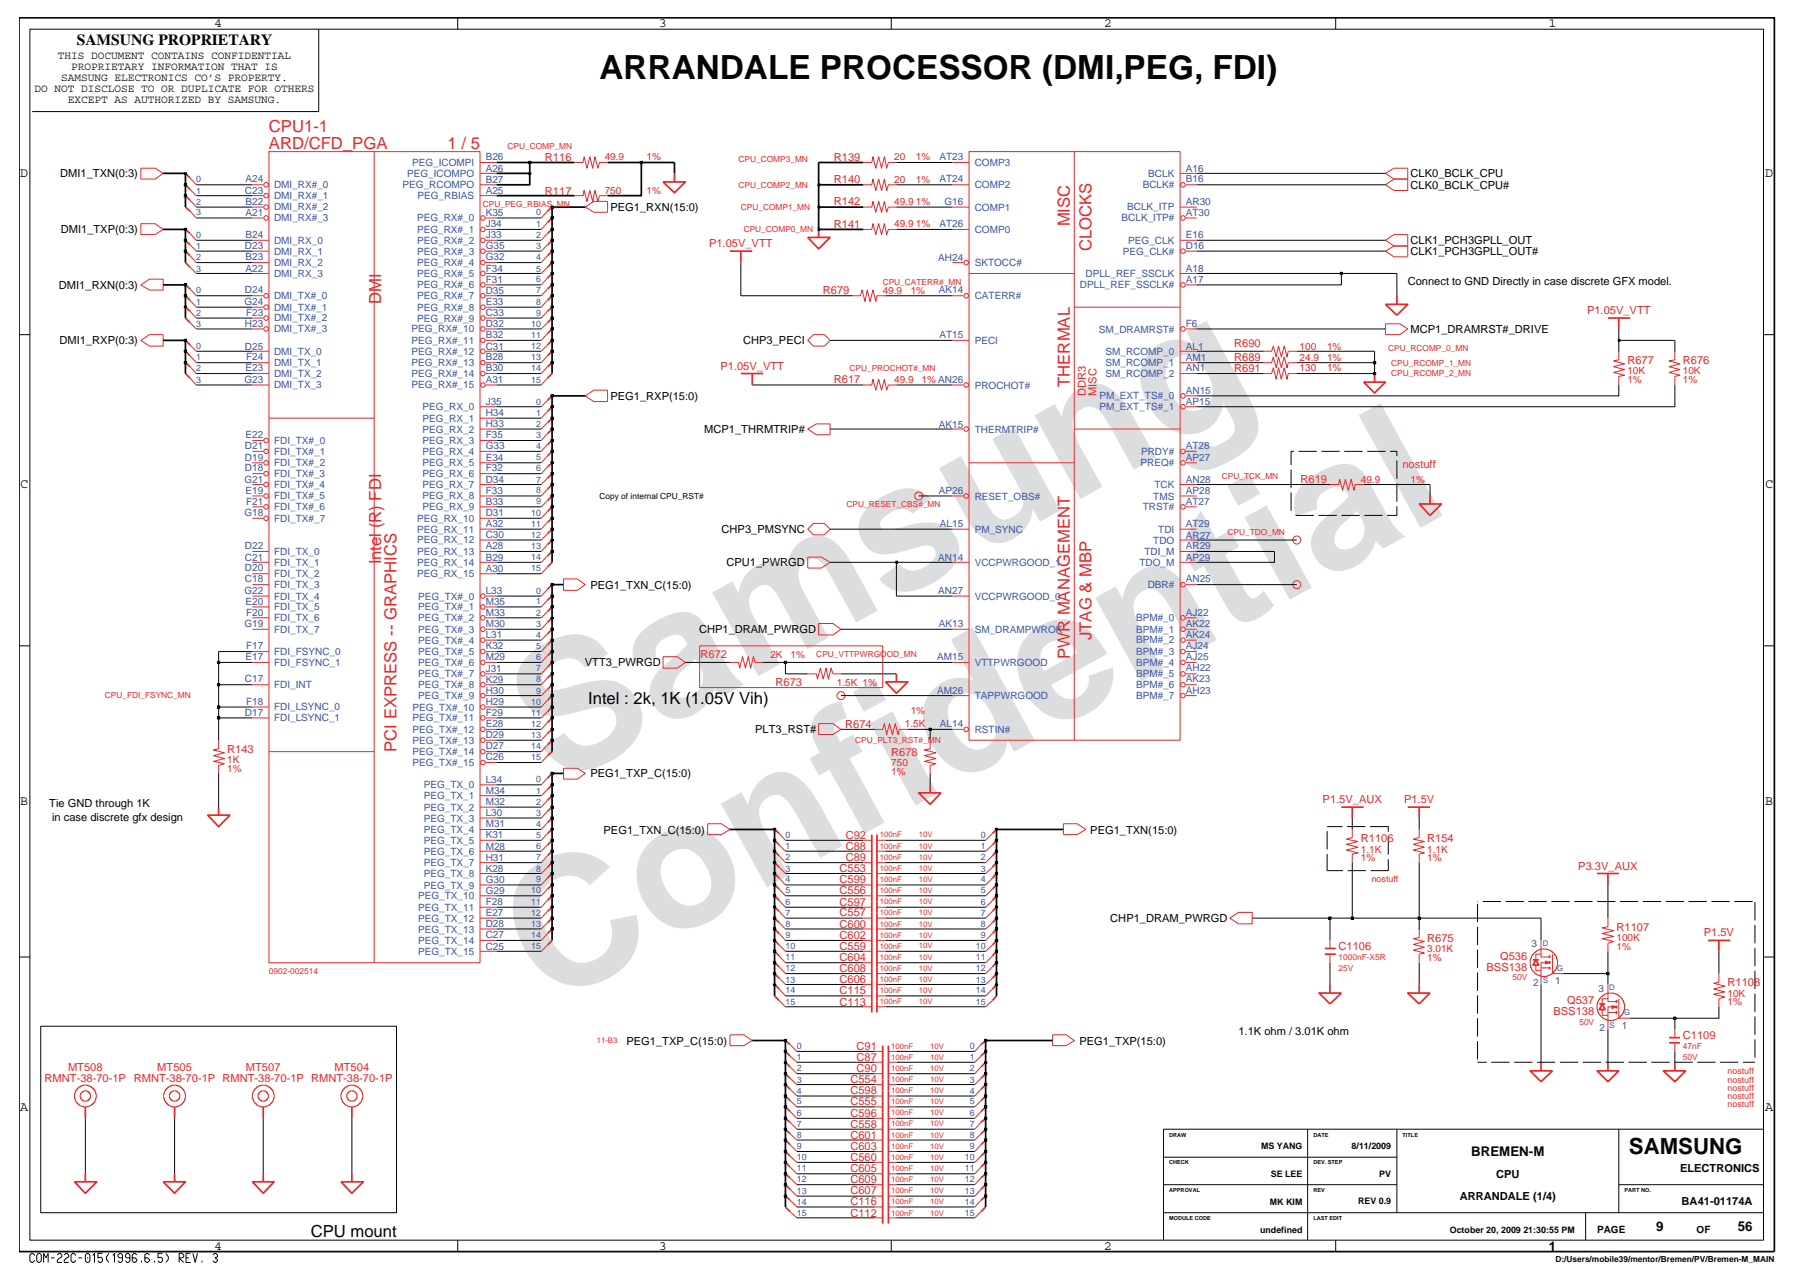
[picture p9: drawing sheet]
<svg xmlns="http://www.w3.org/2000/svg" width="267mm" height="190mm" viewBox="0 0 267 190" stroke-linecap="round" stroke-linejoin="round" font-family="sans-serif">
<defs><g id="words">
<g font-size="26.5" fill="#dcddde">
<text x="82.4" y="116.5" transform="rotate(-29 82.4 116.5)">Samsung</text>
<text x="81.1" y="149.2" transform="rotate(-29 81.1 149.2)">Confidential</text>
</g>
<text font-size="4.9" fill="#040505" x="88.7" y="11.7">ARRANDALE PROCESSOR (DMI,PEG, FDI)</text>
<text font-size="3.3" fill="#040505" x="241.1" y="170.8">SAMSUNG</text>
<g font-size="2.5" fill="#ec2426">
<text x="39.8" y="19.6">CPU1-1</text>
<text x="39.8" y="22">ARD/CFD_PGA</text>
<text x="66.3" y="22">1 / 5</text>
<text x="158.4" y="33.5" transform="rotate(-90 158.4 33.5)">MISC</text>
<text x="161.6" y="37.2" transform="rotate(-90 161.6 37.2)">CLOCKS</text>
<text x="56.4" y="45" transform="rotate(-90 56.4 45)">DMI</text>
<text x="158.4" y="57.3" transform="rotate(-90 158.4 57.3)">THERMAL</text>
<text x="56.4" y="83.5" transform="rotate(-90 56.4 83.5)">Intel (R) FDI</text>
<text x="161.6" y="94.7" transform="rotate(-90 161.6 94.7)">JTAG &amp; MBP</text>
<text x="158.4" y="97.5" transform="rotate(-90 158.4 97.5)">PWR MANAGEMENT</text>
<text x="58.7" y="111.3" transform="rotate(-90 58.7 111.3)">PCI EXPRESS -- GRAPHICS</text>
</g>
<g font-size="2.5" fill="#040505">
<text x="87.1" y="104.2">Intel : 2k, 1K (1.05V Vih)</text>
<text x="46" y="183.1">CPU mount</text>
</g>
<text font-size="2.3" fill="#040505" x="11.4" y="6.7">SAMSUNG PROPRIETARY</text>
<g font-size="2" fill="#040505">
<text x="31.8" y="4">4</text>
<text x="97.6" y="4">3</text>
<text x="163.4" y="4">2</text>
<text x="229.2" y="4">1</text>
<text x="3" y="26.2">D</text>
<text x="261.3" y="26.2">D</text>
<text x="3" y="72.3">C</text>
<text x="261.3" y="72.3">C</text>
<text x="3" y="119.2">B</text>
<text x="261.3" y="119.2">B</text>
<text x="3" y="164.4">A</text>
<text x="261.3" y="164.4">A</text>
<text x="217.8" y="171.2">BREMEN-M</text>
<text x="31.8" y="185">4</text>
<text x="97.6" y="185">3</text>
<text x="163.4" y="185">2</text>
<text x="229.3" y="185.1">1</text>
<text x="245.1" y="182.2">9</text>
<text x="257.2" y="182.2">56</text>
</g>
<g font-size="1.6" fill="#040505">
<text x="8.6" y="8.8">THIS DOCUMENT CONTAINS CONFIDENTIAL</text>
<text x="9.1" y="12">SAMSUNG ELECTRONICS CO’S PROPERTY.</text>
<text x="10.5" y="10.4">PROPRIETARY INFORMATION THAT IS</text>
<text x="5.1" y="13.7">DO NOT DISCLOSE TO OR DUPLICATE FOR OTHERS</text>
<text x="10.1" y="15.3">EXCEPT AS AUTHORIZED BY SAMSUNG.</text>
<text x="8.9" y="26.3">DMI1_TXN(0:3)</text>
<text x="208.8" y="26.3">CLK0_BCLK_CPU</text>
<text x="208.8" y="28">CLK0_BCLK_CPU#</text>
<text x="9" y="34.6">DMI1_TXP(0:3)</text>
<text x="90.4" y="31.3">PEG1_RXN(15:0)</text>
<text x="208.8" y="36.2">CLK1_PCH3GPLL_OUT</text>
<text x="208.8" y="37.8">CLK1_PCH3GPLL_OUT#</text>
<text x="8.7" y="42.8">DMI1_RXN(0:3)</text>
<text x="208.4" y="42.2">Connect to GND Directly in case discrete GFX model.</text>
<text x="8.8" y="51">DMI1_RXP(0:3)</text>
<text x="110" y="51">CHP3_PECI</text>
<text x="208.8" y="49.3">MCP1_DRAMRST#_DRIVE</text>
<text x="90.4" y="59.2">PEG1_RXP(15:0)</text>
<text x="104.3" y="64.1">MCP1_THRMTRIP#</text>
<text x="106.8" y="78.9">CHP3_PMSYNC</text>
<text x="107.5" y="83.8">CPU1_PWRGD</text>
<text x="87.4" y="87.1">PEG1_TXN_C(15:0)</text>
<text x="103.5" y="93.7">CHP1_DRAM_PWRGD</text>
<text x="86.6" y="98.6">VTT3_PWRGD</text>
<text x="111.8" y="108.6">PLT3_RST#</text>
<text x="7.3" y="119.5">Tie GND through 1K</text>
<text x="87.4" y="115.1">PEG1_TXP_C(15:0)</text>
<text x="7.7" y="121.5">in case discrete gfx design</text>
<text x="89.3" y="123.4">PEG1_TXN_C(15:0)</text>
<text x="161.4" y="123.4">PEG1_TXN(15:0)</text>
<text x="164.4" y="136.5">CHP1_DRAM_PWRGD</text>
<text x="92.7" y="154.6">PEG1_TXP_C(15:0)</text>
<text x="159.8" y="154.6">PEG1_TXP(15:0)</text>
<text x="183.3" y="153.2">1.1K ohm / 3.01K ohm</text>
<text x="248.7" y="173.5">ELECTRONICS</text>
<text x="216.1" y="177.6">ARRANDALE (1/4)</text>
<text x="221.5" y="174.3">CPU</text>
<text x="248.9" y="178.4">BA41-01174A</text>
</g>
<g font-size="1.6" fill="#ec2426">
<text x="80.7" y="23.8">R116</text>
<text x="123.4" y="23.8">R139</text>
<text x="80.7" y="28.8">R117</text>
<text x="123.4" y="27.1">R140</text>
<text x="123.4" y="33.7">R141</text>
<text x="123.4" y="30.4">R142</text>
<text x="105" y="36.6">P1.05V_VTT</text>
<text x="121.8" y="43.5">R679</text>
<text x="234.9" y="46.4">P1.05V_VTT</text>
<text x="182.7" y="53.4">R689</text>
<text x="182.7" y="51.4">R690</text>
<text x="240.9" y="53.9">R677</text>
<text x="249.1" y="53.9">R676</text>
<text x="106.6" y="54.7">P1.05V_VTT</text>
<text x="123.4" y="56.7">R617</text>
<text x="160.7" y="58.6" transform="rotate(-90 160.7 58.6)">DDR3</text>
<text x="162.3" y="58.6" transform="rotate(-90 162.3 58.6)">MISC</text>
<text x="182.7" y="55">R691</text>
<text x="192.5" y="71.6">R619</text>
<text x="207.6" y="69.3">nostuff</text>
<text x="103.7" y="97.5">R672</text>
<text x="114.8" y="101.5">R673</text>
<text x="125.1" y="107.7">R674</text>
<text x="33.6" y="111.4">R143</text>
<text x="131.9" y="111.9">R678</text>
<text x="195.8" y="118.8">P1.5V_AUX</text>
<text x="207.8" y="118.8">P1.5V</text>
<text x="125.2" y="125.8">C88</text>
<text x="125.2" y="124.1">C92</text>
<text x="201.4" y="124.6">R1106</text>
<text x="211.3" y="124.6">R154</text>
<text x="124.3" y="129.1">C553</text>
<text x="124.3" y="130.7">C599</text>
<text x="125.2" y="127.4">C89</text>
<text x="233.6" y="128.7">P3.3V_AUX</text>
<text x="124.3" y="137.3">C600</text>
<text x="124.3" y="135.6">C557</text>
<text x="124.3" y="134">C597</text>
<text x="124.3" y="132.3">C556</text>
<text x="239.3" y="137.8">R1107</text>
<text x="124.3" y="138.9">C602</text>
<text x="124.3" y="143.9">C608</text>
<text x="124.3" y="142.3">C604</text>
<text x="124.3" y="140.6">C559</text>
<text x="198.1" y="140.6">C1106</text>
<text x="211.3" y="139.4">R675</text>
<text x="220" y="143.7">BSS138</text>
<text x="222.1" y="142.1">Q536</text>
<text x="252.2" y="138.5">P1.5V</text>
<text x="124.3" y="148.9">C113</text>
<text x="124.3" y="147.2">C115</text>
<text x="124.3" y="145.6">C606</text>
<text x="232" y="148.6">Q537</text>
<text x="255.7" y="146">R1108</text>
<text x="126.8" y="155.4">C91</text>
<text x="230" y="150.3">BSS138</text>
<text x="249.1" y="153.8">C1109</text>
<text x="6.6" y="160.1">RMNT-38-70-1P RMNT-38-70-1P RMNT-38-70-1P RMNT-38-70-1P</text>
<text x="10.1" y="158.5">MT508</text>
<text x="23.3" y="158.5">MT505</text>
<text x="36.4" y="158.5">MT507</text>
<text x="49.5" y="158.5">MT504</text>
<text x="125.9" y="162">C598</text>
<text x="125.9" y="160.4">C554</text>
<text x="126.8" y="158.7">C90</text>
<text x="126.8" y="157.1">C87</text>
<text x="125.9" y="165.3">C596</text>
<text x="125.9" y="163.6">C555</text>
<text x="125.9" y="166.9">C558</text>
<text x="125.9" y="173.5">C605</text>
<text x="125.9" y="171.9">C560</text>
<text x="125.9" y="170.2">C603</text>
<text x="125.9" y="168.6">C601</text>
<text x="125.9" y="176.8">C607</text>
<text x="125.9" y="175.1">C609</text>
<text x="125.9" y="178.4">C116</text>
<text x="125.9" y="180.1">C112</text>
</g>
<g font-size="1.5" fill="#3a53a4">
<text x="71.9" y="23.7">B26</text>
<text x="139.1" y="23.7">AT23</text>
<text x="36.3" y="28.7">C23</text>
<text x="36.3" y="27">A24</text>
<text x="40.6" y="27.9">DMI_RX#_0</text>
<text x="40.6" y="29.5">DMI_RX#_1</text>
<text x="59.6" y="27.9">PEG_RCOMPO</text>
<text x="60.3" y="26.2">PEG_ICOMPO</text>
<text x="61" y="24.6">PEG_ICOMPI</text>
<text x="61.8" y="29.5">PEG_RBIAS</text>
<text x="71.9" y="25.4">A26</text>
<text x="71.9" y="28.7">A25</text>
<text x="71.9" y="27">B27</text>
<text x="139.1" y="27">AT24</text>
<text x="144.3" y="27.9">COMP2</text>
<text x="144.3" y="24.6">COMP3</text>
<text x="169.1" y="27.9">BCLK#</text>
<text x="170" y="26.2">BCLK</text>
<text x="175.5" y="27">B16</text>
<text x="175.5" y="25.4">A16</text>
<text x="36.3" y="30.3">B22</text>
<text x="36.3" y="31.9">A21</text>
<text x="36.3" y="35.2">B24</text>
<text x="40.6" y="31.2">DMI_RX#_2</text>
<text x="40.6" y="32.8">DMI_RX#_3</text>
<text x="61.7" y="32.8">PEG_RX#_0</text>
<text x="61.7" y="34.5">PEG_RX#_1</text>
<text x="71.9" y="31.9">K35</text>
<text x="71.9" y="33.6">J34</text>
<text x="71.9" y="35.2">J33</text>
<text x="139.1" y="33.6">AT26</text>
<text x="139.8" y="30.3">G16</text>
<text x="144.3" y="34.5">COMP0</text>
<text x="144.3" y="31.2">COMP1</text>
<text x="166" y="32.8">BCLK_ITP#</text>
<text x="166.8" y="31.2">BCLK_ITP</text>
<text x="175.5" y="30.3">AR30</text>
<text x="175.5" y="31.9">AT30</text>
<text x="175.5" y="35.2">E16</text>
<text x="36.3" y="36.9">D23</text>
<text x="36.3" y="38.5">B23</text>
<text x="36.3" y="40.2">A22</text>
<text x="40.6" y="36.1">DMI_RX_0</text>
<text x="40.6" y="37.7">DMI_RX_1</text>
<text x="40.6" y="39.4">DMI_RX_2</text>
<text x="40.6" y="41">DMI_RX_3</text>
<text x="61.7" y="36.1">PEG_RX#_2</text>
<text x="61.7" y="37.7">PEG_RX#_3</text>
<text x="61.7" y="39.4">PEG_RX#_4</text>
<text x="61.7" y="41">PEG_RX#_5</text>
<text x="71.9" y="40.2">F34</text>
<text x="71.9" y="41.8">F31</text>
<text x="71.9" y="36.9">G35</text>
<text x="71.9" y="38.5">G32</text>
<text x="138.9" y="38.6">AH24</text>
<text x="144.3" y="39.4">SKTOCC#</text>
<text x="160.7" y="41">DPLL_REF_SSCLK</text>
<text x="166.2" y="37.7">PEG_CLK#</text>
<text x="167" y="36.1">PEG_CLK</text>
<text x="175.5" y="40.2">A18</text>
<text x="175.5" y="41.8">A17</text>
<text x="175.5" y="36.9">D16</text>
<text x="36.2" y="45.1">G24</text>
<text x="36.3" y="43.4">D24</text>
<text x="36.4" y="46.7">F23</text>
<text x="40.6" y="44.3">DMI_TX#_0</text>
<text x="40.6" y="46">DMI_TX#_1</text>
<text x="40.6" y="47.6">DMI_TX#_2</text>
<text x="61.7" y="42.7">PEG_RX#_6</text>
<text x="61.7" y="44.3">PEG_RX#_7</text>
<text x="61.7" y="46">PEG_RX#_8</text>
<text x="61.7" y="47.6">PEG_RX#_9</text>
<text x="71.9" y="43.4">D35</text>
<text x="71.9" y="45.1">E33</text>
<text x="71.9" y="46.7">C33</text>
<text x="139" y="43.4">AK14</text>
<text x="144.3" y="44.3">CATERR#</text>
<text x="159.9" y="42.7">DPLL_REF_SSCLK#</text>
<text x="36.3" y="48.4">H23</text>
<text x="36.3" y="51.7">D25</text>
<text x="36.4" y="53.3">F24</text>
<text x="40.6" y="49.2">DMI_TX#_3</text>
<text x="40.6" y="52.5">DMI_TX_0</text>
<text x="60.9" y="49.2">PEG_RX#_10</text>
<text x="60.9" y="50.9">PEG_RX#_11</text>
<text x="60.9" y="52.5">PEG_RX#_12</text>
<text x="71.9" y="48.4">D32</text>
<text x="71.9" y="50">B32</text>
<text x="71.9" y="51.7">C31</text>
<text x="71.9" y="53.3">B28</text>
<text x="139.1" y="50">AT15</text>
<text x="144.3" y="50.9">PECI</text>
<text x="162.7" y="49.2">SM_DRAMRST#</text>
<text x="163.6" y="52.5">SM_RCOMP_0</text>
<text x="175.5" y="53.4">AM1</text>
<text x="175.5" y="48.5">F6</text>
<text x="175.5" y="51.8">AL1</text>
<text x="36.2" y="56.7">G23</text>
<text x="36.3" y="54.9">E23</text>
<text x="40.6" y="57.5">DMI_TX_3</text>
<text x="40.6" y="55.8">DMI_TX_2</text>
<text x="40.6" y="54.2">DMI_TX_1</text>
<text x="60.9" y="54.2">PEG_RX#_13</text>
<text x="60.9" y="55.8">PEG_RX#_14</text>
<text x="60.9" y="57.5">PEG_RX#_15</text>
<text x="71.9" y="60">J35</text>
<text x="71.9" y="55">B30</text>
<text x="71.9" y="56.6">A31</text>
<text x="144.3" y="57.5">PROCHOT#</text>
<text x="162.7" y="59.1">PM_EXT_TS#_0</text>
<text x="163.6" y="54.2">SM_RCOMP_1</text>
<text x="163.6" y="55.8">SM_RCOMP_2</text>
<text x="175.5" y="60">AP15</text>
<text x="175.5" y="55">AN1</text>
<text x="175.5" y="58.3">AN15</text>
<text x="36.3" y="64.9">E22</text>
<text x="40.6" y="65.7">FDI_TX#_0</text>
<text x="62.6" y="64">PEG_RX_2</text>
<text x="62.6" y="65.7">PEG_RX_3</text>
<text x="62.6" y="60.7">PEG_RX_0</text>
<text x="62.6" y="62.4">PEG_RX_1</text>
<text x="71.9" y="63.3">H33</text>
<text x="71.9" y="64.9">F35</text>
<text x="71.9" y="61.6">H34</text>
<text x="139" y="63.3">AK15</text>
<text x="144.3" y="64">THERMTRIP#</text>
<text x="162.7" y="60.7">PM_EXT_TS#_1</text>
<text x="36.2" y="71.5">G21</text>
<text x="36.3" y="68.2">D19</text>
<text x="36.3" y="69.8">D18</text>
<text x="36.3" y="66.5">D21</text>
<text x="40.6" y="70.6">FDI_TX#_3</text>
<text x="40.6" y="67.3">FDI_TX#_1</text>
<text x="40.6" y="69">FDI_TX#_2</text>
<text x="62.6" y="67.3">PEG_RX_4</text>
<text x="62.6" y="69">PEG_RX_5</text>
<text x="62.6" y="70.6">PEG_RX_6</text>
<text x="71.9" y="66.5">G33</text>
<text x="71.9" y="68.2">E34</text>
<text x="71.9" y="69.8">F32</text>
<text x="71.9" y="71.5">D34</text>
<text x="168.8" y="69">PREQ#</text>
<text x="168.9" y="67.3">PRDY#</text>
<text x="175.5" y="71.5">AN28</text>
<text x="175.5" y="66.5">AT28</text>
<text x="175.5" y="68.2">AP27</text>
<text x="36.2" y="76.4">G18</text>
<text x="36.3" y="73.1">E19</text>
<text x="36.4" y="74.7">F21</text>
<text x="40.6" y="72.2">FDI_TX#_4</text>
<text x="40.6" y="73.9">FDI_TX#_5</text>
<text x="40.6" y="75.5">FDI_TX#_6</text>
<text x="40.6" y="77.2">FDI_TX#_7</text>
<text x="61.7" y="77.2">PEG_RX_10</text>
<text x="62.6" y="72.2">PEG_RX_7</text>
<text x="62.6" y="73.9">PEG_RX_8</text>
<text x="62.6" y="75.5">PEG_RX_9</text>
<text x="71.9" y="73.1">F33</text>
<text x="71.9" y="74.7">B33</text>
<text x="71.9" y="76.4">D31</text>
<text x="71.9" y="78">A32</text>
<text x="139" y="73.1">AP26</text>
<text x="144.3" y="74">RESET_OBS#</text>
<text x="169.2" y="75.6">TRST#</text>
<text x="170.7" y="74">TMS</text>
<text x="170.9" y="72.3">TCK</text>
<text x="175.5" y="74.7">AT27</text>
<text x="175.5" y="73.1">AP28</text>
<text x="36.3" y="81.3">D22</text>
<text x="36.3" y="83">C21</text>
<text x="40.6" y="82.1">FDI_TX_0</text>
<text x="40.6" y="83.7">FDI_TX_1</text>
<text x="61.7" y="78.8">PEG_RX_11</text>
<text x="61.7" y="80.4">PEG_RX_12</text>
<text x="61.7" y="82.1">PEG_RX_13</text>
<text x="61.7" y="83.7">PEG_RX_14</text>
<text x="71.9" y="83">B29</text>
<text x="71.9" y="79.7">C30</text>
<text x="71.9" y="81.3">A28</text>
<text x="138.9" y="83">AN14</text>
<text x="139.1" y="78">AL15</text>
<text x="144.3" y="83.8">VCCPWRGOOD_1</text>
<text x="144.3" y="78.9">PM_SYNC</text>
<text x="168.7" y="83.8">TDO_M</text>
<text x="169.4" y="82.2">TDI_M</text>
<text x="170.7" y="80.5">TDO</text>
<text x="171.5" y="78.9">TDI</text>
<text x="175.5" y="78">AT29</text>
<text x="175.5" y="81.3">AR29</text>
<text x="175.5" y="79.7">AR27</text>
<text x="175.5" y="83">AP29</text>
<text x="36.2" y="87.9">G22</text>
<text x="36.3" y="84.6">D20</text>
<text x="36.3" y="86.2">C18</text>
<text x="36.3" y="89.5">E20</text>
<text x="40.6" y="85.4">FDI_TX_2</text>
<text x="40.6" y="87">FDI_TX_3</text>
<text x="40.6" y="88.7">FDI_TX_4</text>
<text x="61.7" y="85.4">PEG_RX_15</text>
<text x="61.9" y="88.7">PEG_TX#_0</text>
<text x="71.9" y="89.5">M35</text>
<text x="71.9" y="84.6">A30</text>
<text x="71.9" y="87.9">L33</text>
<text x="138.9" y="87.9">AN27</text>
<text x="144.3" y="88.8">VCCPWRGOOD_0</text>
<text x="169.9" y="87">DBR#</text>
<text x="175.5" y="86.2">AN25</text>
<text x="36.2" y="92.8">G19</text>
<text x="36.4" y="91.2">F20</text>
<text x="40.6" y="90.3">FDI_TX_5</text>
<text x="40.6" y="92">FDI_TX_6</text>
<text x="40.6" y="93.6">FDI_TX_7</text>
<text x="61.9" y="90.4">PEG_TX#_1</text>
<text x="61.9" y="92">PEG_TX#_2</text>
<text x="61.9" y="93.7">PEG_TX#_3</text>
<text x="61.9" y="95.3">PEG_TX#_4</text>
<text x="71.9" y="91.2">M33</text>
<text x="71.9" y="92.8">M30</text>
<text x="71.9" y="94.5">L31</text>
<text x="139" y="92.8">AK13</text>
<text x="144.3" y="93.7">SM_DRAMPWROK</text>
<text x="168.2" y="91.9">BPM#_0</text>
<text x="168.2" y="93.6">BPM#_1</text>
<text x="168.2" y="95.2">BPM#_2</text>
<text x="175.5" y="91.2">AJ22</text>
<text x="175.5" y="92.8">AK22</text>
<text x="175.5" y="94.5">AK24</text>
<text x="36.3" y="101">C17</text>
<text x="36.3" y="97.7">E17</text>
<text x="36.4" y="96.1">F17</text>
<text x="40.6" y="97">FDI_FSYNC_0</text>
<text x="40.6" y="98.6">FDI_FSYNC_1</text>
<text x="40.6" y="101.9">FDI_INT</text>
<text x="61.9" y="98.6">PEG_TX#_6</text>
<text x="61.9" y="100.3">PEG_TX#_7</text>
<text x="61.9" y="101.9">PEG_TX#_8</text>
<text x="61.9" y="97">PEG_TX#_5</text>
<text x="71.9" y="96.1">K32</text>
<text x="71.9" y="97.7">M29</text>
<text x="71.9" y="99.4">J31</text>
<text x="71.9" y="101">K29</text>
<text x="138.7" y="97.7">AM15</text>
<text x="144.3" y="98.6">VTTPWRGOOD</text>
<text x="168.2" y="96.9">BPM#_3</text>
<text x="168.2" y="98.5">BPM#_4</text>
<text x="168.2" y="100.2">BPM#_5</text>
<text x="168.2" y="101.8">BPM#_6</text>
<text x="175.5" y="96.1">AJ24</text>
<text x="175.5" y="97.7">AJ25</text>
<text x="175.5" y="99.4">AH22</text>
<text x="175.5" y="101">AK23</text>
<text x="36.3" y="106">D17</text>
<text x="36.4" y="104.3">F18</text>
<text x="40.6" y="105.2">FDI_LSYNC_0</text>
<text x="40.6" y="106.8">FDI_LSYNC_1</text>
<text x="61.1" y="105.2">PEG_TX#_10</text>
<text x="61.1" y="106.8">PEG_TX#_11</text>
<text x="61.9" y="103.5">PEG_TX#_9</text>
<text x="71.9" y="102.7">H30</text>
<text x="71.9" y="104.3">H29</text>
<text x="71.9" y="106">F29</text>
<text x="71.9" y="107.6">E28</text>
<text x="138.7" y="102.7">AM26</text>
<text x="139.1" y="107.6">AL14</text>
<text x="144.3" y="103.5">TAPPWRGOOD</text>
<text x="168.2" y="103.5">BPM#_7</text>
<text x="175.5" y="102.7">AH23</text>
<text x="61.1" y="108.5">PEG_TX#_12</text>
<text x="61.1" y="110.1">PEG_TX#_13</text>
<text x="61.1" y="111.8">PEG_TX#_14</text>
<text x="61.1" y="113.4">PEG_TX#_15</text>
<text x="71.9" y="109.2">D29</text>
<text x="71.9" y="110.9">D27</text>
<text x="71.9" y="112.5">C26</text>
<text x="144.3" y="108.5">RSTIN#</text>
<text x="62.7" y="116.7">PEG_TX_0</text>
<text x="62.7" y="118.3">PEG_TX_1</text>
<text x="71.9" y="119.2">M32</text>
<text x="71.9" y="115.9">L34</text>
<text x="71.9" y="117.5">M34</text>
<text x="62.7" y="120">PEG_TX_2</text>
<text x="62.7" y="121.6">PEG_TX_3</text>
<text x="62.7" y="123.3">PEG_TX_4</text>
<text x="62.7" y="124.9">PEG_TX_5</text>
<text x="71.9" y="120.8">L30</text>
<text x="71.9" y="122.5">M31</text>
<text x="71.9" y="124.1">K31</text>
<text x="71.9" y="125.8">M28</text>
<text x="62.7" y="126.5">PEG_TX_6</text>
<text x="62.7" y="128.2">PEG_TX_7</text>
<text x="62.7" y="129.8">PEG_TX_8</text>
<text x="62.7" y="131.5">PEG_TX_9</text>
<text x="71.9" y="127.4">H31</text>
<text x="71.9" y="129.1">K28</text>
<text x="71.9" y="130.7">G30</text>
<text x="61.9" y="133.1">PEG_TX_10</text>
<text x="61.9" y="134.8">PEG_TX_11</text>
<text x="61.9" y="136.4">PEG_TX_12</text>
<text x="71.9" y="132.3">G29</text>
<text x="71.9" y="134">F28</text>
<text x="71.9" y="135.6">E27</text>
<text x="71.9" y="137.3">D28</text>
<text x="61.9" y="141.3">PEG_TX_15</text>
<text x="61.9" y="138">PEG_TX_13</text>
<text x="61.9" y="139.7">PEG_TX_14</text>
<text x="71.9" y="138.9">C27</text>
<text x="71.9" y="140.6">C25</text>
<text x="226.7" y="140.2">3</text>
<text x="226.9" y="146">2</text>
<text x="230.2" y="145.7">1</text>
<text x="236.6" y="146.8">3</text>
<text x="236.8" y="152.6">2</text>
<text x="240" y="152.3">1</text>
</g>
<g font-size="1.5" fill="#ec2426">
<text x="89.5" y="23.7">49.9</text>
<text x="95.7" y="23.7">1%</text>
<text x="132.4" y="23.7">20</text>
<text x="135.6" y="23.7">1%</text>
<text x="89.5" y="28.7">750</text>
<text x="95.7" y="28.7">1%</text>
<text x="132.4" y="27">20</text>
<text x="135.6" y="27">1%</text>
<text x="132.4" y="33.6">49.9</text>
<text x="132.4" y="30.3">49.9</text>
<text x="135.6" y="33.6">1%</text>
<text x="135.6" y="30.3">1%</text>
<text x="130.7" y="43.5">49.9</text>
<text x="134.8" y="43.5">1%</text>
<text x="192.4" y="53.4">24.9</text>
<text x="192.4" y="51.8">100</text>
<text x="196.4" y="53.4">1%</text>
<text x="196.4" y="51.8">1%</text>
<text x="132.4" y="56.7">49.9</text>
<text x="136.4" y="56.7">1% AN26</text>
<text x="192.4" y="55">130</text>
<text x="196.4" y="55">1%</text>
<text x="240.9" y="55.4">10K</text>
<text x="240.9" y="56.7">1%</text>
<text x="249.1" y="56.7">1%</text>
<text x="249.1" y="55.4">10K</text>
<text x="201.4" y="71.5">49.9</text>
<text x="208.8" y="71.5">1%</text>
<text x="114" y="97.4">2K</text>
<text x="117" y="97.4">1%</text>
<text x="123.9" y="101.5">1.5K 1%</text>
<text x="134" y="107.6">1.5K</text>
<text x="134.8" y="105.6">1%</text>
<text x="33.6" y="113">1K</text>
<text x="131.9" y="113.4">750</text>
<text x="33.6" y="114.3">1%</text>
<text x="131.9" y="114.7">1%</text>
<text x="201.4" y="126.2">1.1K</text>
<text x="201.4" y="127.4">1%</text>
<text x="211.3" y="126.2">1.1K</text>
<text x="211.3" y="127.4">1%</text>
<text x="211.3" y="140.9">3.01K</text>
<text x="211.3" y="142.2">1%</text>
<text x="239.3" y="140.6">1%</text>
<text x="239.3" y="139.3">100K</text>
<text x="255.7" y="148.8">1%</text>
<text x="255.7" y="147.5">10K</text>
</g>
<g font-size="1.5" fill="#040505">
<text x="236.4" y="182.5">PAGE</text>
<text x="251.1" y="182.5">OF</text>
</g>
<g font-size="1.3" fill="#3a53a4">
<text x="29.1" y="28.7">1</text>
<text x="29.1" y="27">0</text>
<text x="29.1" y="31.9">3</text>
<text x="29.1" y="35.2">0</text>
<text x="29.1" y="30.3">2</text>
<text x="79.4" y="33.6">1</text>
<text x="79.4" y="31.9">0</text>
<text x="79.4" y="35.2">2</text>
<text x="29.1" y="38.5">2</text>
<text x="29.1" y="36.9">1</text>
<text x="29.1" y="40.2">3</text>
<text x="79.4" y="38.5">4</text>
<text x="79.4" y="36.9">3</text>
<text x="79.4" y="40.2">5</text>
<text x="79.4" y="41.8">6</text>
<text x="29.1" y="45.1">1</text>
<text x="29.1" y="46.7">2</text>
<text x="29.1" y="43.4">0</text>
<text x="79.4" y="43.4">7</text>
<text x="79.4" y="45.1">8</text>
<text x="79.4" y="46.7">9</text>
<text x="29.1" y="48.4">3</text>
<text x="29.1" y="51.7">0</text>
<text x="29.1" y="53.3">1</text>
<text x="78.7" y="48.4">10</text>
<text x="78.7" y="50">11</text>
<text x="78.7" y="53.3">13</text>
<text x="78.7" y="51.7">12</text>
<text x="29.1" y="54.9">2</text>
<text x="29.1" y="56.6">3</text>
<text x="78.7" y="54.9">14</text>
<text x="78.7" y="56.6">15</text>
<text x="79.4" y="59.9">0</text>
<text x="79.4" y="63.2">2</text>
<text x="79.4" y="64.8">3</text>
<text x="79.4" y="61.5">1</text>
<text x="79.4" y="66.4">4</text>
<text x="79.4" y="71.4">7</text>
<text x="79.4" y="68.1">5</text>
<text x="79.4" y="69.7">6</text>
<text x="78.7" y="76.3">10</text>
<text x="78.7" y="78">11</text>
<text x="79.4" y="74.7">9</text>
<text x="79.4" y="73">8</text>
<text x="78.7" y="83">14</text>
<text x="78.7" y="81.3">13</text>
<text x="78.7" y="79.6">12</text>
<text x="78.7" y="84.6">15</text>
<text x="79.4" y="87.9">0</text>
<text x="79.4" y="89.5">1</text>
<text x="79.4" y="92.8">3</text>
<text x="79.4" y="91.2">2</text>
<text x="79.4" y="94.5">4</text>
<text x="79.4" y="101">8</text>
<text x="79.4" y="96.1">5</text>
<text x="79.4" y="97.7">6</text>
<text x="79.4" y="99.4">7</text>
<text x="78.7" y="104.3">10</text>
<text x="78.7" y="106">11</text>
<text x="78.7" y="107.6">12</text>
<text x="79.4" y="102.7">9</text>
<text x="78.7" y="109.2">13</text>
<text x="78.7" y="112.5">15</text>
<text x="78.7" y="110.9">14</text>
<text x="79.4" y="115.8">0</text>
<text x="79.4" y="117.5">1</text>
<text x="79.4" y="119.1">2</text>
<text x="79.4" y="124">5</text>
<text x="79.4" y="122.4">4</text>
<text x="79.4" y="125.7">6</text>
<text x="79.4" y="120.7">3</text>
<text x="116.3" y="124">0</text>
<text x="116.3" y="125.7">1</text>
<text x="145.2" y="124">0</text>
<text x="145.2" y="125.7">1</text>
<text x="79.4" y="130.6">9</text>
<text x="79.4" y="129">8</text>
<text x="79.4" y="127.3">7</text>
<text x="116.3" y="130.6">4</text>
<text x="116.3" y="129">3</text>
<text x="116.3" y="127.3">2</text>
<text x="145.2" y="130.6">4</text>
<text x="145.2" y="127.3">2</text>
<text x="145.2" y="129">3</text>
<text x="78.7" y="137.2">13</text>
<text x="78.7" y="132.2">10</text>
<text x="78.7" y="133.9">11</text>
<text x="78.7" y="135.5">12</text>
<text x="116.3" y="133.9">6</text>
<text x="116.3" y="135.5">7</text>
<text x="116.3" y="137.2">8</text>
<text x="116.3" y="132.2">5</text>
<text x="145.2" y="132.2">5</text>
<text x="145.2" y="133.9">6</text>
<text x="145.2" y="135.5">7</text>
<text x="145.2" y="137.2">8</text>
<text x="78.7" y="140.5">15</text>
<text x="78.7" y="138.8">14</text>
<text x="116.3" y="142.1">11</text>
<text x="116.3" y="143.7">12</text>
<text x="116.3" y="138.8">9</text>
<text x="116.3" y="140.5">10</text>
<text x="144.4" y="142.1">11</text>
<text x="144.4" y="143.7">12</text>
<text x="144.4" y="140.5">10</text>
<text x="145.2" y="138.8">9</text>
<text x="116.3" y="147">14</text>
<text x="116.3" y="148.7">15</text>
<text x="116.3" y="145.4">13</text>
<text x="144.4" y="148.7">15</text>
<text x="144.4" y="145.4">13</text>
<text x="144.4" y="147">14</text>
<text x="118" y="155.3">0</text>
<text x="143.6" y="155.3">0</text>
<text x="118" y="156.9">1</text>
<text x="118" y="158.6">2</text>
<text x="118" y="160.3">3</text>
<text x="118" y="161.9">4</text>
<text x="143.6" y="161.9">4</text>
<text x="143.6" y="158.6">2</text>
<text x="143.6" y="160.3">3</text>
<text x="143.6" y="156.9">1</text>
<text x="118" y="163.5">5</text>
<text x="118" y="165.2">6</text>
<text x="118" y="166.8">7</text>
<text x="143.6" y="163.5">5</text>
<text x="143.6" y="165.2">6</text>
<text x="143.6" y="166.8">7</text>
<text x="118" y="168.5">8</text>
<text x="118" y="171.8">10</text>
<text x="118" y="170.1">9</text>
<text x="118" y="173.4">11</text>
<text x="142.8" y="171.8">10</text>
<text x="142.8" y="173.4">11</text>
<text x="143.6" y="168.5">8</text>
<text x="143.6" y="170.1">9</text>
<text x="118" y="175">12</text>
<text x="118" y="176.7">13</text>
<text x="118" y="178.3">14</text>
<text x="118" y="180">15</text>
<text x="142.8" y="175">12</text>
<text x="142.8" y="176.7">13</text>
<text x="142.8" y="180">15</text>
<text x="142.8" y="178.3">14</text>
</g>
<g font-size="1.3" fill="#ec2426">
<text x="203" y="130.6">nostuff</text>
<text x="255.7" y="161.4">nostuff</text>
<text x="255.7" y="160.3">nostuff</text>
<text x="255.7" y="159">nostuff</text>
<text x="255.7" y="162.7">nostuff</text>
<text x="255.7" y="163.9">nostuff</text>
</g>
<g font-size="1.3" fill="#040505">
<text x="186.7" y="170.1">MS YANG</text>
<text x="200.1" y="170.1">8/11/2009</text>
<text x="188" y="178.3">MK KIM</text>
<text x="188.1" y="174.2">SE LEE</text>
<text x="201" y="178.3">REV 0.9</text>
<text x="204.2" y="174.2">PV</text>
<text x="186.5" y="182.4">undefined</text>
<text x="214.6" y="182.4">October 20, 2009 21:30:55 PM</text>
</g>
<g font-size="1.2" fill="#ec2426">
<text x="75.1" y="22">CPU_COMP_MN</text>
<text x="109.3" y="27.8">CPU_COMP2_MN</text>
<text x="109.3" y="24">CPU_COMP3_MN</text>
<text x="71.5" y="30.7">CPU_PEG_RBIAS_MN</text>
<text x="109.7" y="31.1">CPU_COMP1_MN</text>
<text x="110.1" y="34.3">CPU_COMP0_MN</text>
<text x="130.7" y="42.2">CPU_CATERR#_MN</text>
<text x="205.5" y="52">CPU_RCOMP_0_MN</text>
<text x="125.7" y="54.9">CPU_PROCHOT#_MN</text>
<text x="205.9" y="54.1">CPU_RCOMP_1_MN</text>
<text x="205.9" y="55.7">CPU_RCOMP_2_MN</text>
<text x="180.9" y="71">CPU_TCK_MN</text>
<text x="125.3" y="75">CPU_RESET_CBS#_MN</text>
<text x="181.7" y="79.2">CPU_TDO_MN</text>
<text x="120.8" y="97.2">CPU_VTTPWRGOOD_MN</text>
<text x="15.5" y="103.4">CPU_FDI_FSYNC_MN</text>
<text x="126.6" y="110">CPU_PLT3_RST#_MN</text>
<text x="130.2" y="125.6">100nF</text>
<text x="130.2" y="124">100nF</text>
<text x="136" y="125.7">10V</text>
<text x="136" y="124">10V</text>
<text x="130.2" y="127.3">100nF</text>
<text x="130.2" y="128.9">100nF</text>
<text x="130.2" y="130.6">100nF</text>
<text x="136" y="127.3">10V</text>
<text x="136" y="128.9">10V</text>
<text x="136" y="130.6">10V</text>
<text x="130.2" y="137.2">100nF</text>
<text x="130.2" y="135.5">100nF</text>
<text x="130.2" y="133.9">100nF</text>
<text x="130.2" y="132.2">100nF</text>
<text x="136" y="137.2">10V</text>
<text x="136" y="135.5">10V</text>
<text x="136" y="133.9">10V</text>
<text x="136" y="132.2">10V</text>
<text x="130.2" y="138.8">100nF</text>
<text x="130.2" y="143.7">100nF</text>
<text x="130.2" y="142.1">100nF</text>
<text x="130.2" y="140.5">100nF</text>
<text x="136" y="138.8">10V</text>
<text x="136" y="143.7">10V</text>
<text x="136" y="142.1">10V</text>
<text x="136" y="140.4">10V</text>
<text x="198.1" y="142.1">1000nF-X5R</text>
<text x="198.1" y="143.7">25V</text>
<text x="39.8" y="144.1">0902-002514</text>
<text x="130.2" y="148.7">100nF</text>
<text x="130.2" y="147">100nF</text>
<text x="130.2" y="145.4">100nF</text>
<text x="136" y="148.6">10V</text>
<text x="136" y="147">10V</text>
<text x="136" y="145.4">10V</text>
<text x="223.9" y="145.1">50V</text>
<text x="88.3" y="154.4">11-B3</text>
<text x="131.9" y="155.2">100nF</text>
<text x="137.7" y="155.2">10V</text>
<text x="233.8" y="151.7">50V</text>
<text x="249.1" y="155.2">47nF</text>
<text x="131.9" y="158.5">100nF</text>
<text x="131.9" y="156.9">100nF</text>
<text x="131.9" y="161.8">100nF</text>
<text x="131.9" y="160.2">100nF</text>
<text x="137.7" y="158.5">10V</text>
<text x="137.7" y="156.9">10V</text>
<text x="137.7" y="161.8">10V</text>
<text x="137.7" y="160.1">10V</text>
<text x="249.1" y="156.9">50V</text>
<text x="131.9" y="165.1">100nF</text>
<text x="131.9" y="163.4">100nF</text>
<text x="131.9" y="166.7">100nF</text>
<text x="137.7" y="165.1">10V</text>
<text x="137.7" y="163.4">10V</text>
<text x="137.7" y="166.7">10V</text>
<text x="131.9" y="173.3">100nF</text>
<text x="131.9" y="171.7">100nF</text>
<text x="131.9" y="170">100nF</text>
<text x="131.9" y="168.4">100nF</text>
<text x="137.7" y="171.6">10V</text>
<text x="137.7" y="170">10V</text>
<text x="137.7" y="168.4">10V</text>
<text x="137.7" y="173.3">10V</text>
<text x="131.9" y="178.2">100nF</text>
<text x="131.9" y="176.6">100nF</text>
<text x="131.9" y="174.9">100nF</text>
<text x="131.9" y="179.9">100nF</text>
<text x="137.7" y="176.6">10V</text>
<text x="137.7" y="174.9">10V</text>
<text x="137.7" y="178.2">10V</text>
<text x="137.7" y="179.9">10V</text>
</g>
<g font-size="1.2" fill="#040505">
<text x="88.7" y="73.8">Copy of internal CPU_RST#</text>
<text x="230.2" y="186.9">D:/Users/mobile39/mentor/Bremen/PV/Bremen-M_MAIN</text>
</g>
<g font-size="1.2" fill="#3a53a4">
<text x="228.4" y="140">D</text>
<text x="230.5" y="143.7">G</text>
<text x="228.4" y="145.5">S</text>
<text x="238.2" y="146.6">D</text>
<text x="238.3" y="152.1">S</text>
<text x="240.4" y="150.3">G</text>
</g>
<g font-size=".8" fill="#040505">
<text x="173.1" y="168.3">DRAW</text>
<text x="173.1" y="172.3">CHECK</text>
<text x="194.4" y="168.3">DATE</text>
<text x="194.4" y="172.3">DEV. STEP</text>
<text x="207.6" y="168.3">TITLE</text>
<text x="173.1" y="176.5">APPROVAL</text>
<text x="194.4" y="176.5">REV</text>
<text x="240.5" y="176.5">PART NO.</text>
<text x="173.1" y="180.6">MODULE CODE</text>
<text x="194.4" y="180.6">LAST EDIT</text>
</g>
</g></defs>
<g fill="none" stroke="#ec2426" stroke-width=".25">
<path d="M27.5 30.7l.6 .5M27.5 37.2l.6 .7M27.5 35.6l.6 .6M27.5 27.4l.6 .6M27.5 34l.6 .5M27.5 38.9l.6 .6M27.5 25.7l.6 .6M81.7 32.3l-.7 .6M81.7 30.7l-.7 .5M81.7 37.2l-.7 .7M81.7 34l-.7 .5M81.7 35.6l-.7 .6"/>
<path d="M81.7 38.9l-.7 .6M108.1 37.2h3.3M109.7 37.2v1.7M119.6 35.1h3.3l-1.7 1.7zM121.2 34v1.1M27.5 43.8l.6 .7M27.5 53.7l.6 .6M27.5 55.3l.6 .7M27.5 50.4l.6 .7M27.5 52l.6 .7M27.5 47.1l.6 .7M27.5 45.5l.6 .6"/>
<path d="M81.7 40.5l-.7 .7M81.7 43.8l-.7 .7M81.7 45.5l-.7 .6M81.7 53.7l-.7 .6M81.7 47.1l-.7 .7M81.7 48.7l-.7 .7M109.7 55.3h3.3M111.4 55.3v1.7M201.9 56.6h3.2l-1.6 1.6zM203.5 55.3v1.3M205.1 45h3.3l-1.6 1.7zM206.8 43.8v1.2"/>
<path d="M81.7 65.2l-.7 .6M81.7 66.8l-.7 .7M81.7 71.7l-.7 .7M81.7 73.4l-.7 .7M81.7 78.3l-.7 .7M81.7 76.7l-.7 .6M81.7 61.9l-.7 .7M81.7 63.5l-.7 .7M81.7 79.9l-.7 .7M81.7 70.1l-.7 .7M210.1 74.6h3.3l-1.7 1.7zM211.7 73.4v1.2"/>
<path d="M81.7 91.4l-.7 .7M81.7 96.4l-.7 .6M81.7 98l-.7 .7M81.7 83.2l-.7 .7M81.7 81.6l-.7 .7M81.7 94.7l-.7 .7M81.7 99.7l-.7 .6M81.7 89.8l-.7 .7M81.7 93.1l-.7 .7M81.7 86.5l-.7 .7M132.7 99.7v1.2M32.4 119.5v1.2"/>
<path d="M81.7 101.4l-.7 .6M81.7 104.7l-.7 .6M81.7 106.3l-.7 .6M81.7 108l-.7 .5M81.7 116.2l-.7 .6M81.7 109.6l-.7 .6M81.7 114.5l-.7 .7M81.7 103l-.7 .6M81.7 117.8l-.7 .7M81.7 111.3l-.7 .5M131.1 100.9h3.3l-1.7 1.7zM136 117.4h3.3l-1.6 1.6z"/>
<path d="M137.7 116.2v1.2M198.6 119.5h3.3M200.2 119.5v1.6M208.4 119.5h3.3M210.1 119.5v1.6M30.8 120.7h3.3l-1.7 1.6zM81.7 132.6l-.7 .7M81.7 134.3l-.7 .6M81.7 129.3l-.7 .7M81.7 139.2l-.7 .7M81.7 131l-.7 .6M81.7 127.7l-.7 .7"/>
<path d="M81.7 137.5l-.7 .7M81.7 126l-.7 .7M114.7 137.5l.6 .7M114.7 134.3l.6 .6M114.7 126l.6 .7M114.7 139.2l.6 .7M114.7 135.9l.6 .7M114.7 127.7l.6 .7M114.7 132.6l.6 .7M114.7 122.8l.6 .6M114.7 131l.6 .6M129.1 123.5v26.4"/>
<path d="M129.8 123.5v26.4M147.5 126l-.6 .7M147.5 129.3l-.6 .7M147.5 131l-.6 .6M147.5 137.5l-.6 .7M147.5 124.4l-.6 .7M147.5 139.2l-.6 .7M147.5 127.7l-.6 .7M114.7 145.7l.6 .7M114.7 140.8l.6 .7M114.7 142.5l.6 .6M116.3 158.9l.6 .7"/>
<path d="M130.7 154.8v5M131.5 154.8v5M145.9 158.9l-.7 .7M145.9 157.2l-.7 .7M145.9 154l-.7 .6M145.9 155.6l-.7 .7M147.5 147.4l-.6 .7M196.1 141.2h1.6M196.1 140.4h1.6M208.4 147h3.3l-1.6 1.6zM210.1 145.7v1.3M236.7 148.6h.9"/>
<path d="M237.2 148.6l.4 .8h-.9zM239.3 148v.4M239.3 148.8v.5M239.3 149.6v.5M11 174.9h3.3l-1.7 1.7zM12.6 163.8v1.7M12.6 173.7v1.2M24.1 174.9h3.4l-1.7 1.7zM25.8 163.8v1.7M25.8 173.7v1.2M37.4 174.9h3.2l-1.6 1.7zM39 173.7v1.2"/>
<path d="M50.5 174.9h3.3l-1.7 1.7zM52.1 173.7v1.2M116.3 165.5l.6 .6M116.3 168.7l.6 .7M116.3 160.5l.6 .7M116.3 167.1l.6 .7M116.3 177l.6 .6M116.3 170.4l.6 .7M116.3 163.8l.6 .7M116.3 173.7l.6 .6M116.3 178.7l.6 .6M116.3 175.3l.6 .7"/>
<path d="M130.7 163v5M130.7 169.6v11.5M131.5 163v5M131.5 169.6v11.5M145.9 178.7l-.7 .6M145.9 167.1l-.7 .7M145.9 170.4l-.7 .7M145.9 172l-.7 .7M145.9 160.5l-.7 .7M145.9 162.2l-.7 .7M145.9 163.8l-.7 .7M145.9 175.3l-.7 .7"/>
<path d="M145.9 177l-.7 .6M145.9 173.7l-.7 .6M145.9 168.7l-.7 .7"/>
</g>
<g fill="none" stroke="#ec2426" stroke-width=".15">
<path d="M20.8 24.9h2.2l1.1 .8-1.1 .8h-2.2zM28.1 31.2l1 1.1M28.1 37.9l1 1M28.1 36.2l1 1M28.1 28l1 1M28.1 34.5l1 1.1M28.1 39.5l1 1M28.1 26.3l1 1.1M81 32.9l-.9 1.1M81 31.2l-.9 1.1M81 37.9l-.9 1M81 34.5l-.9 1.1"/>
<path d="M81 36.2l-.9 1M81 39.5l-.9 1M86.6 30.7l1.3-.9h2v1.6h-2zM89.9 29h-1.2l-.2 .8-.4-1.6-.4 1.6-.4-1.6-.4 1.6-.4-1.6-.2 .8h-1.3M127.8 24.1h1.3l.1-.9 .4 1.7 .5-1.7 .4 1.7 .4-1.7 .4 1.7 .2-.8h1.2M127.8 27.4h1.3l.1-.9 .4 1.7 .5-1.7 .4 1.7 .4-1.7 .4 1.7 .2-.8h1.2M127.8 34h1.3l.1-.9 .4 1.6 .5-1.6 .4 1.6 .4-1.6 .4 1.6 .2-.7h1.2M205.1 25.7l1.3-.8h2v3.3h-2l-1.3-.8 1.3-.9h2h-2zM205.1 35.6l1.3-.9h2v1.7h-2zM28.1 44.5l1 1M28.1 47.8l1 .9M28.1 54.3l1 1"/>
<path d="M28.1 56l1 1M28.1 46.1l1 1M28.1 51.1l1 .9M28.1 52.7l1 1M81 41.2l-.9 1M81 44.5l-.9 1M81 46.1l-.9 1M81 54.3l-.9 1M81 47.8l-.9 .9M81 49.4l-.9 1M86.6 58.6l1.3-.9h2v1.7h-2zM119.6 50.4l.8-.9h1.6l.9 .9-.9 .8h-1.6z"/>
<path d="M126.2 43.8h1.2l.2-.9 .4 1.7 .4-1.7 .4 1.7 .4-1.7 .4 1.7 .2-.8h1.3M127.8 57h1.3l.1-.9 .4 1.6 .5-1.6 .4 1.6 .4-1.6 .4 1.6 .2-.7h1.2M192 52h-1.3l-.2 .8-.4-1.6-.4 1.6-.5-1.6-.3 1.6-.4-1.6-.3 .8h-1.2v.1M205.1 47.9h2.1l1.2 .8-1.2 .8h-2.1zM239.6 52.1v-.1v1.3l-.7 .1 1.6 .5-1.6 .4 1.6 .4-1.6 .4 1.6 .4-.9 .2v1.3M247.9 52.1v-.1v1.3l-.8 .1 1.6 .5-1.6 .4 1.6 .4-1.6 .4 1.6 .4-.8 .2v1.3M81 77.3l-.9 1M81 62.6l-.9 .9M81 65.8l-.9 1M81 64.2l-.9 1M81 67.5l-.9 1M81 72.4l-.9 1"/>
<path d="M81 74.1l-.9 .9M81 70.8l-.9 .9M81 79l-.9 .9M119.6 63.5l1.2-.8h2.1v1.7h-2.1zM119.6 78.3l.8-.8h1.6l.9 .8-.9 .9h-1.6zM81 90.5l-.9 .9M81 92.1l-.9 1M81 97l-.9 1M81 98.7l-.9 1M81 83.9l-.9 1M81 82.3l-.9 .9M81 93.8l-.9 .9"/>
<path d="M81 95.4l-.9 1M81 87.2l-.9 1M81 80.6l-.9 1M83.4 85.7h2l1.2 .8-1.2 .9h-2zM98.1 97.2h2.2l1.1 .8-1.1 .9h-2.2zM108.1 98h1.2l.2 .9 .4-1.7 .4 1.7 .5-1.7 .3 1.7 .4-1.7 .3 .8h1.2M119.6 99.7h1.2l.2 .8 .4-1.6 .5 1.6 .4-1.6 .3 1.6 .4-1.6 .3 .8h1.2M119.6 82.5h2l1.3 .7-1.3 .9h-2zM32.4 109.6v1.2l-.8 .2 1.6 .4-1.6 .4 1.6 .5-1.6 .4 1.6 .3-.8 .3v1.2M81 102l-.9 1M81 100.3l-.9 1.1M81 116.8l-.9 1"/>
<path d="M81 110.2l-.9 1.1M81 115.2l-.9 1M81 103.6l-.9 1.1M81 105.3l-.9 1M81 106.9l-.9 1.1M81 108.5l-.9 1.1M81 118.5l-.9 1M81 111.8l-.9 1.1M83.4 113.7h2l1.2 .8-1.2 .8h-2zM121.2 107.1h2.1l1.2 .9-1.2 .7h-2.1zM129.5 108h1.2l.2-.9 .4 1.6 .4-1.6 .4 1.6 .4-1.6 .4 1.6 .2-.7h1.3M81 134.9l-.9 1"/>
<path d="M81 130l-.9 1M81 139.9l-.9 .9M81 131.6l-.9 1M81 133.3l-.9 1M81 128.4l-.9 .9M81 138.2l-.9 1M81 126.7l-.9 1M104.8 121.9h2l1.3 .9-1.3 .7h-2zM115.3 139.9l1 .9M115.3 136.6l1 .9M115.3 138.2l1 1M115.3 128.4l1 .9"/>
<path d="M115.3 133.3l1 1M115.3 134.9l1 1M115.3 123.4l1 1M115.3 131.6l1 1M115.3 126.7l1 1M127.8 137.5h1.3M127.8 126h1.3M127.8 134.3h1.3M127.8 124.4h1.3M127.8 131h1.3M127.8 139.2h1.3M127.8 127.7h1.3"/>
<path d="M127.8 135.9h1.3M127.8 129.3h1.3M127.8 132.6h1.3M129.8 137.5h1.3M129.8 139.2h1.3M129.8 127.7h1.3M129.8 126h1.3M129.8 134.3h1.3M129.8 135.9h1.3M129.8 124.4h1.3M129.8 129.3h1.3M129.8 131h1.3"/>
<path d="M129.8 132.6h1.3M146.9 126.7l-1 1M146.9 138.2l-1 1M146.9 125.1l-1 .9M146.9 130l-1 1M146.9 139.9l-1 .9M146.9 128.4l-1 .9M146.9 131.6l-1 1M182.1 135.9l1.2-.9h2.1v1.7h-2.1zM196.9 139.2v1.2M200.2 122.8v1.2l-.9 .2 1.7 .3-1.7 .5 1.7 .4-1.7 .4 1.7 .4-.8 .2v1.3M210.1 137.6v-.1v1.3l-.9 .1 1.6 .5-1.6 .4 1.6 .4-1.6 .4 1.6 .5-.7 .1v1.3"/>
<path d="M108.1 153.2h2l1.3 .8-1.3 .8h-2zM115.3 143.1l1 1M115.3 146.4l1 1M115.3 141.5l1 1M116.9 159.6l1.1 .9M127.8 144.1h1.3M127.8 140.8h1.3M127.8 145.7h1.3M127.8 147.4h1.3M127.8 149h1.3M127.8 142.5h1.3M129.5 157.2h1.2"/>
<path d="M129.5 158.9h1.2M129.5 155.6h1.2M129.8 144.1h1.3M129.8 147.4h1.3M129.8 149h1.3M129.8 140.8h1.3M129.8 142.5h1.3M129.8 145.7h1.3M131.5 158.9h1.2M131.5 155.6h1.2M131.5 157.2h1.2M145.2 157.9l-.9 1"/>
<path d="M145.2 159.6l-.9 .9M145.2 154.6l-.9 1M145.2 156.3l-.9 .9M146.9 148.1l-1 .9M155.8 153.2h2l1.2 .8-1.2 .8h-2zM196.9 141.2v1.3M236.9 147.7l.6-.5h.2a2.18 2.18 0 0 1 1.7 0 1.56 1.56 0 0 1 .8 .9h.1v.2l.2 .3v.8h-.1v.3h-.1v.2l-.2 .3-.5 .5-.5 .2v.1l-1.1 .1v-.1h-.2v-.1l-.5-.2-.5-.4-.2-.4-.1-.5h-.1v-.8l.2-.3v-.2zM237.2 149.4v.9h.8M238 149.9h1.3M238 145.7v2.6h1.3M238 147.8h-.8v.8M239.3 149h-1.3v3.3"/>
<path d="M239.6 147.8v2.9h1.7M11.6 161l.4-.2a1.12 1.12 0 0 1 1.2 0l.4 .1 .4 .4 .2 .6v.7v.2l-.3 .4-.3 .4-.6 .2h-.7l-.6-.2-.4-.4-.1-.4h-.1l-.1-.9h.1l.2-.6zM12.1 161.6h.1a.72 .72 0 0 1 .9 0l.3 .4v.5l-.5 .5h-.5l-.4-.4-.1-.6zM24.8 161l.4-.2a1.12 1.12 0 0 1 1.2 0l.4 .1 .4 .4 .2 .6h.1v.7h-.1l-.2 .6-.4 .4-.6 .1v.1h-.7v-.1l-.6-.1-.4-.4-.1-.4h-.1l-.1-.9h.1l.2-.6zM25.4 161.5h.7l.4 .3 .1 .7-.3 .4-.7 .1-.4-.4-.1-.6zM116.9 167.8l1.1 .9M116.9 177.6l1.1 1.1M116.9 171.1l1.1 .9M116.9 164.5l1.1 1M116.9 166.1l1.1 1M116.9 174.3l1.1 1M116.9 179.3l1.1 1"/>
<path d="M116.9 169.4l1.1 1M116.9 176l1.1 1M116.9 161.2l1.1 1M129.5 173.7h1.2M129.5 167.1h1.2M129.5 178.7h1.2M129.5 177h1.2M129.5 165.5h1.2M129.5 175.3h1.2M129.5 163.8h1.2M129.5 172h1.2M129.5 170.4h1.2"/>
<path d="M131.5 177h1.2M131.5 165.5h1.2M131.5 175.3h1.2M131.5 163.8h1.2M131.5 172h1.2M131.5 173.7h1.2M131.5 170.4h1.2M131.5 167.1h1.2M131.5 178.7h1.2M145.2 177.6l-.9 1.1M145.2 179.3l-.9 1M145.2 167.8l-.9 .9"/>
<path d="M145.2 171.1l-.9 .9M145.2 172.7l-.9 1M145.2 161.2l-.9 1M145.2 162.9l-.9 .9M145.2 164.5l-.9 1M145.2 174.3l-.9 1M145.2 176l-.9 1M145.2 169.4l-.9 1M129.5 180.3h1.2M131.5 180.3h1.2"/>
<circle cx="136" cy="73.4" r=".59"/>
<circle cx="192" cy="79.9" r=".59"/>
</g>
<path d="M238.6 148.8l.7 .2-.7 .3z" fill="#ec2426"/>
<g fill="none" stroke="#ec2426" stroke-width=".15">
<path d="M28.1 29.6l1 1.1M37.4 35.6h2.4M37.4 38.9h2.4M37.4 37.2h2.4M37.4 30.7h1.6M37.4 27.4h1.6M37.4 29h1.6M37.4 32.3h1.6M39.8 22.4v.1M39.8 22.4h31.3v120.1h-31.3zM55.4 22.4v120.1M71.1 27.4h2.4"/>
<path d="M71.1 25.7h2.4M71.1 29h2.4M71.1 24.1h2.4M71.9 32.3h1.6M71.9 35.6h1.6M71.9 37.2h1.6M71.9 38.9h1.6M71.9 34h1.6M85 24.1h1.3l.2-.9 .4 1.7 .4-1.7 .4 1.7 .4-1.7 .4 1.7 .2-.8h1.2M127.8 30.7h1.3l.1-.9 .4 1.6 .5-1.6 .4 1.6 .4-1.6 .4 1.6 .2-.7h1.2M141 27.4h2.4M141 24.1h2.4"/>
<path d="M141 34h2.4M141 30.7h2.4M141 38.9h1.6M143.4 22.4h31.3v87.2h-31.3zM159 22.4v87.2M174.7 30.7h2.4M174.7 35.6h2.4M174.7 25.7h2.4M175.5 27.4h1.6M175.5 32.3h1.6M175.5 37.2h1.6M205.1 37.2l1.3-.8h2v1.6h-2z"/>
<path d="M20.8 42.2l1.3-.9h2v1.6h-2zM20.8 50.4l1.3-.9h2v1.7h-2zM28.1 42.8l1 1M37.4 52h2.4M37.4 57h2.4M37.4 53.7h2.4M37.4 55.3h2.4M37.4 40.5h2.4M37.4 43.8h1.6M37.4 45.5h1.6M37.4 47.1h1.6M37.4 48.7h1.6"/>
<path d="M71.9 53.7h1.6M71.9 55.3h1.6M71.9 40.5h1.6M71.9 43.8h1.6M71.9 45.5h1.6M71.9 47.1h1.6M71.9 48.7h1.6M71.9 52h1.6M71.9 57h1.6M71.9 42.2h1.6M71.9 50.4h1.6M81 56l-.9 1"/>
<path d="M81 42.8l-.9 1M81 59.3l-.9 .9M81 51.1l-.9 .9M81 52.7l-.9 1M141 50.4h2.4M141 43.8h1.6M141 57h1.6M143.4 40.5h15.6M159 45.5h15.7M174.7 55.3h2.4M174.7 53.7h2.4M174.7 40.5h2.4"/>
<path d="M174.7 52h2.4M175.5 42.2h1.6M175.5 48.7h1.6M175.5 58.6h1.6M187 53.7h1.2l.3-.9 .4 1.6 .3-1.6 .5 1.6 .4-1.6 .4 1.6 .2-.7h1.3M187 55.3h1.2l.3-.9 .4 1.7 .3-1.7 .5 1.7 .4-1.7 .4 1.7 .2-.8h1.3M37.4 65.2h1.6M37.4 66.8h1.6M37.4 68.5h1.6M37.4 70.1h1.6M37.4 71.7h1.6M37.4 73.4h1.6"/>
<path d="M37.4 75h1.6M37.4 76.7h1.6M39.8 61.9h15.6M71.1 65.2h2.4M71.1 68.5h2.4M71.1 71.7h2.4M71.1 75h2.4M71.1 61.9h2.4M71.1 78.3h2.4M71.1 66.8h2.4M71.1 70.1h2.4M71.1 73.4h2.4"/>
<path d="M71.1 76.7h2.4M71.1 60.2h2.4M71.1 63.5h2.4M71.1 79.9h2.4M81 60.9l-.9 1M81 69.1l-.9 1M141 78.3h2.4M141 73.4h1.6M141 63.5h1.6M143.4 68.5h15.6M159 63.5h15.7M174.7 73.4h2.4"/>
<path d="M174.7 79.9h2.4M174.7 71.7h2.4M174.7 78.3h2.4M175.5 66.8h1.6M175.5 68.5h1.6M175.5 75h1.6M175.5 60.2h1.6M37.4 81.6h2.4M37.4 84.9h2.4M37.4 88.2h2.4M37.4 91.4h2.4M37.4 96.4h2.4"/>
<path d="M37.4 83.2h2.4M37.4 86.5h2.4M37.4 89.8h2.4M37.4 93.1h2.4M37.4 98h2.4M71.1 81.6h2.4M71.1 84.9h2.4M71.1 83.2h2.4M71.9 88.2h1.6M71.9 89.8h1.6M71.9 91.4h1.6M71.9 93.1h1.6"/>
<path d="M71.9 96.4h1.6M71.9 98h1.6M71.9 94.7h1.6M71.9 99.7h1.6M81 88.8l-.9 1M121.2 92.3h2.1l1.2 .8-1.2 .9h-2.1zM141 83.2h2.4M141 93.1h2.4M141 88.2h2.4M141 98h2.4M174.7 83.2h2.4M174.7 81.6h2.4"/>
<path d="M175.5 86.5h1.6M175.5 91.4h1.6M175.5 93.1h1.6M175.5 96.4h1.6M175.5 98h1.6M175.5 94.7h1.6M175.5 99.7h1.6M37.4 101.4h2.4M37.4 106.3h2.4M37.4 104.7h2.4M39.8 111.3h15.6M71.1 117.8h2.4"/>
<path d="M71.1 116.2h2.4M71.1 119.5h2.4M71.9 101.4h1.6M71.9 104.7h1.6M71.9 106.3h1.6M71.9 103h1.6M71.9 108h1.6M71.9 109.6h1.6M71.9 111.3h1.6M71.9 112.9h1.6M137.7 109.6v1.2l-.9 .2 1.7 .4-1.7 .4 1.7 .5-1.7 .4 1.7 .3-.8 .3v1.2M141 103h2.4"/>
<path d="M141 108h1.6M175.5 101.4h1.6M175.5 103h1.6M71.1 121.1h2.4M71.1 124.4h2.4M71.1 127.7h2.4M71.1 131h2.4M71.1 134.3h2.4M71.1 137.5h2.4M71.1 122.8h2.4M71.1 126h2.4M71.1 129.3h2.4"/>
<path d="M71.1 132.6h2.4M71.1 135.9h2.4M71.1 139.2h2.4M81 120.1l-.9 1M81 123.4l-.9 1M81 136.6l-.9 .9M81 125.1l-.9 .9M81 121.8l-.9 1M115.3 125.1l1 .9M115.3 130l1 1M146.9 134.9l-1 1M146.9 136.6l-1 .9"/>
<path d="M146.9 123.4l-1 1M146.9 133.3l-1 1M157.4 121.9h2l1.3 .9-1.3 .7h-2zM228.1 139.2v2.5h1.3M238 135.9v1.3l-.8 .1 1.7 .5-1.7 .4 1.7 .4-1.7 .3 1.7 .5-.9 .2v1.2M71.1 140.8h2.4M115.3 148.1l1 .9M115.3 144.8l1 .9M116.9 156.3l1.1 .9M116.9 157.9l1.1 1M116.9 154.6l1.1 1M146.9 141.5l-1 1"/>
<path d="M146.9 143.1l-1 1M146.9 144.8l-1 .9M146.9 146.4l-1 1M227 141.1l.6-.5h.2a2.19 2.19 0 0 1 1.7 0v.1a1.56 1.56 0 0 1 .8 .9h.1v.2l.2 .3v.8h-.1v.3h-.1v.2l-.2 .3-.5 .5-.5 .2-1.1 .1v-.1h-.2l-.6-.2-.2-.3-.4-.5-.1-.5h-.1v-.8l.2-.3v-.2zM227.3 142.8v.9h.8M228.1 141.2h-.8v.9M228.1 143.3h1.3M229.4 142.5h-1.3v3.2M229.8 141.2v2.9h1.6M238.6 148.8l.7 .2-.7 .3zM247.9 152.3v1.3M247.9 154.4v1.2"/>
<path d="M254.4 144.1v1.3l-.7 .1 1.6 .5-1.6 .4 1.6 .4-1.6 .4 1.6 .4-.9 .2v1.2M37.9 161l.5-.2a1.12 1.12 0 0 1 1.2 0l.3 .1 .4 .4 .2 .6h.1v.7h-.1l-.2 .6-.4 .4-.6 .1v.1h-.7v-.1l-.6-.1-.4-.4-.1-.4h-.1v-.9l.2-.6zM38.5 161.5h.7l.4 .3 .1 .7-.3 .4-.7 .1-.4-.4-.1-.6zM51.1 161l.4-.2a1.12 1.12 0 0 1 1.2 0l.3 .1 .4 .4 .2 .6h.1v.7h-.1v.2l-.3 .5-.3 .3-.6 .2h-.6l-.6-.2-.5-.4-.1-.4-.1-.9h.1l.1-.6zM51.7 161.5h.6l.5 .3 .1 .7-.4 .4-.7 .1-.4-.4-.1-.6zM116.9 172.7l1.1 1M116.9 162.9l1.1 .9M129.5 160.5h1.2M129.5 162.2h1.2M129.5 168.7h1.2M131.5 168.7h1.2M131.5 160.5h1.2"/>
<path d="M131.5 162.2h1.2M145.2 166.1l-.9 1"/>
<circle cx="39.4" cy="29" r=".34"/>
<circle cx="39.4" cy="30.7" r=".34"/>
<circle cx="39.4" cy="32.3" r=".34"/>
<circle cx="39.4" cy="27.4" r=".34"/>
<circle cx="71.5" cy="37.2" r=".34"/>
<circle cx="71.5" cy="34" r=".34"/>
<circle cx="71.5" cy="35.6" r=".34"/>
<circle cx="71.5" cy="38.9" r=".34"/>
<circle cx="71.5" cy="32.3" r=".34"/>
<circle cx="143" cy="38.9" r=".34"/>
<circle cx="175.1" cy="32.3" r=".34"/>
<circle cx="175.1" cy="37.2" r=".34"/>
<circle cx="175.1" cy="27.4" r=".34"/>
<circle cx="39.4" cy="47.1" r=".34"/>
<circle cx="39.4" cy="48.7" r=".34"/>
<circle cx="39.4" cy="45.5" r=".34"/>
<circle cx="39.4" cy="43.8" r=".34"/>
<circle cx="71.5" cy="43.8" r=".34"/>
<circle cx="71.5" cy="57" r=".34"/>
<circle cx="71.5" cy="55.3" r=".34"/>
<circle cx="71.5" cy="52" r=".34"/>
<circle cx="71.5" cy="48.7" r=".34"/>
<circle cx="71.5" cy="42.2" r=".34"/>
<circle cx="71.5" cy="45.5" r=".34"/>
<circle cx="71.5" cy="47.1" r=".34"/>
<circle cx="71.5" cy="40.5" r=".34"/>
<circle cx="71.5" cy="53.7" r=".34"/>
<circle cx="71.5" cy="50.4" r=".34"/>
<circle cx="143" cy="43.8" r=".34"/>
<circle cx="143" cy="57" r=".34"/>
<circle cx="175.1" cy="42.2" r=".34"/>
<circle cx="175.1" cy="58.6" r=".34"/>
<circle cx="175.1" cy="48.7" r=".34"/>
<circle cx="39.4" cy="71.7" r=".34"/>
<circle cx="39.4" cy="70.1" r=".34"/>
<circle cx="39.4" cy="75" r=".34"/>
<circle cx="39.4" cy="68.5" r=".34"/>
<circle cx="39.4" cy="65.2" r=".34"/>
<circle cx="39.4" cy="76.7" r=".34"/>
<circle cx="39.4" cy="66.8" r=".34"/>
<circle cx="39.4" cy="73.4" r=".34"/>
<circle cx="143" cy="73.4" r=".34"/>
<circle cx="143" cy="63.5" r=".34"/>
<circle cx="175.1" cy="75" r=".34"/>
<circle cx="175.1" cy="68.5" r=".34"/>
<circle cx="175.1" cy="66.8" r=".34"/>
<circle cx="175.1" cy="60.2" r=".34"/>
<circle cx="71.5" cy="96.4" r=".34"/>
<circle cx="71.5" cy="94.7" r=".34"/>
<circle cx="71.5" cy="89.8" r=".34"/>
<circle cx="71.5" cy="91.4" r=".34"/>
<circle cx="71.5" cy="93.1" r=".34"/>
<circle cx="71.5" cy="98" r=".34"/>
<circle cx="71.5" cy="88.2" r=".34"/>
<circle cx="71.5" cy="99.7" r=".34"/>
<circle cx="175.1" cy="99.7" r=".34"/>
<circle cx="175.1" cy="94.7" r=".34"/>
<circle cx="175.1" cy="98" r=".34"/>
<circle cx="175.1" cy="86.5" r=".34"/>
<circle cx="175.1" cy="96.4" r=".34"/>
<circle cx="175.1" cy="91.4" r=".34"/>
<circle cx="175.1" cy="93.1" r=".34"/>
<circle cx="192" cy="86.5" r=".59"/>
<circle cx="71.5" cy="101.4" r=".34"/>
<circle cx="71.5" cy="111.3" r=".34"/>
<circle cx="71.5" cy="112.9" r=".34"/>
<circle cx="71.5" cy="104.7" r=".34"/>
<circle cx="71.5" cy="109.6" r=".34"/>
<circle cx="71.5" cy="106.3" r=".34"/>
<circle cx="71.5" cy="108" r=".34"/>
<circle cx="71.5" cy="103" r=".34"/>
<circle cx="124.5" cy="103" r=".59"/>
<circle cx="143" cy="108" r=".34"/>
<circle cx="175.1" cy="101.4" r=".34"/>
<circle cx="175.1" cy="103" r=".34"/>
</g>
<g fill="none" stroke="#ec2426" stroke-width=".25">
<path d="M27.5 29l.6 .6M98.1 26.9h3.3l-1.6 1.6zM99.8 25.7v1.2M27.5 42.2l.6 .6M81.7 55.3l-.7 .7M81.7 42.2l-.7 .6M81.7 58.6l-.7 .7M81.7 50.4l-.7 .7M81.7 52l-.7 .7M81.7 60.2l-.7 .7M81.7 68.5l-.7 .6M81.7 88.2l-.7 .6"/>
<path d="M81.7 119.5l-.7 .6M81.7 122.8l-.7 .6M81.7 135.9l-.7 .7M81.7 124.4l-.7 .7M81.7 121.1l-.7 .7M114.7 124.4l.6 .7M114.7 129.3l.6 .7M147.5 134.3l-.6 .6M147.5 122.8l-.6 .6M147.5 132.6l-.6 .7M147.5 135.9l-.6 .7M236.4 129.3h3.2"/>
<path d="M238 129.3v1.7M252.8 139.2h3.3M254.4 139.2v1.6M114.7 147.4l.6 .7M114.7 144.1l.6 .7M116.3 157.2l.6 .7M116.3 155.6l.6 .7M116.3 154l.6 .6M130.7 159.8v3.2M131.5 159.8v3.2M147.5 140.8l-.6 .7M147.5 144.1l-.6 .7"/>
<path d="M147.5 142.5l-.6 .6M147.5 145.7l-.6 .7M195.3 147h3.3l-1.7 1.6zM196.9 145.7v1.3M226.5 158.5h3.3l-1.7 1.6zM226.9 142.1h.9M227.3 142.1l.5 .7h-.9zM228.1 157.2v1.3M229.4 141.4v.4M229.4 142.2v.5M229.4 143.1v.4M236.4 158.5h3.2l-1.6 1.6z"/>
<path d="M238 157.2v1.3M246.2 158.5h3.3l-1.6 1.6zM247.1 154.4h1.6M247.1 153.6h1.6M247.9 157.2v1.3M39 163.8v1.7M52.1 163.8v1.7M116.3 172l.6 .7M116.3 162.2l.6 .7M130.7 168v1.6M131.5 168v1.6M145.9 165.5l-.7 .6"/>
</g>
<path d="M228.8 142.2l.6 .3-.6 .2z" fill="#ec2426"/>
<path d="M20.8 33.1h2.2l1.1 .9-1.1 .7h-2.2zM81 75.7l-.9 1M201.9 71.7h-1.3l-.2 .9-.4-1.6-.4 1.6-.4-1.6-.5 1.6-.4-1.6-.2 .7h-1.2v.1M210.1 122.8v1.2l-.9 .2 1.6 .3-1.6 .5 1.6 .4-1.6 .4 1.6 .4-.7 .2v1.3M228.8 142.2l.6 .3-.6 .2z" fill="none" stroke="#ec2426" stroke-width=".15"/>
<path d="M238 47.1h3.3M239.6 47.1v1.6M81.7 75l-.7 .7" fill="none" stroke="#ec2426" stroke-width=".25"/>
<path d="M118 178.7h11.5M132.7 178.7h11.6M118 180.3h11.5M132.7 180.3h11.6" fill="none" stroke="#040505" stroke-width=".15"/>
<path d="M116.3 177v1.7M145.9 177v1.7" fill="none" stroke="#040505" stroke-width=".25"/>
<path d="M116.1 176.9h.3v.3h-.3z" fill="#040505"/>
<path d="M116.1 176.9h.3v.3h-.3zM118 177h11.5M132.7 177h11.6" fill="none" stroke="#040505" stroke-width=".15"/>
<path d="M116.3 175.3v1.7" fill="none" stroke="#040505" stroke-width=".25"/>
<path d="M145.7 176.9h.4v.3h-.4z" fill="#040505"/>
<path d="M145.7 176.9h.4v.3h-.4z" fill="none" stroke="#040505" stroke-width=".15"/>
<path d="M145.9 175.3v1.7" fill="none" stroke="#040505" stroke-width=".25"/>
<path d="M116.1 175.2h.3v.3h-.3z" fill="#040505"/>
<path d="M116.1 175.2h.3v.3h-.3zM118 175.3h11.5M132.7 175.3h11.6" fill="none" stroke="#040505" stroke-width=".15"/>
<path d="M116.3 173.7v1.6" fill="none" stroke="#040505" stroke-width=".25"/>
<path d="M145.7 175.2h.4v.3h-.4z" fill="#040505"/>
<path d="M12.6 165.5v8.2M25.8 165.5v8.2M39 165.5v8.2M52.1 165.5v8.2M145.7 175.2h.4v.3h-.4z" fill="none" stroke="#040505" stroke-width=".15"/>
<path d="M145.9 173.7v1.6" fill="none" stroke="#040505" stroke-width=".25"/>
<path d="M116.1 173.6h.3v.3h-.3z" fill="#040505"/>
<path d="M116.1 173.6h.3v.3h-.3zM118 173.7h11.5M132.7 173.7h11.6" fill="none" stroke="#040505" stroke-width=".15"/>
<path d="M116.3 172v1.7" fill="none" stroke="#040505" stroke-width=".25"/>
<path d="M145.7 173.6h.4v.3h-.4z" fill="#040505"/>
<path d="M145.7 173.6h.4v.3h-.4z" fill="none" stroke="#040505" stroke-width=".15"/>
<path d="M145.9 172v1.7" fill="none" stroke="#040505" stroke-width=".25"/>
<path d="M116.1 171.9h.3v.3h-.3z" fill="#040505"/>
<path d="M116.1 171.9h.3v.3h-.3zM118 172h11.5M132.7 172h11.6" fill="none" stroke="#040505" stroke-width=".15"/>
<path d="M116.3 170.4v1.6" fill="none" stroke="#040505" stroke-width=".25"/>
<path d="M145.7 171.9h.4v.3h-.4z" fill="#040505"/>
<path d="M145.7 171.9h.4v.3h-.4z" fill="none" stroke="#040505" stroke-width=".15"/>
<path d="M145.9 170.4v1.6" fill="none" stroke="#040505" stroke-width=".25"/>
<path d="M116.1 170.3h.3v.3h-.3z" fill="#040505"/>
<path d="M116.1 170.3h.3v.3h-.3zM118 170.4h11.5M132.7 170.4h11.6" fill="none" stroke="#040505" stroke-width=".15"/>
<path d="M116.3 168.7v1.7" fill="none" stroke="#040505" stroke-width=".25"/>
<path d="M145.7 170.3h.4v.3h-.4z" fill="#040505"/>
<path d="M145.7 170.3h.4v.3h-.4z" fill="none" stroke="#040505" stroke-width=".15"/>
<path d="M145.9 168.7v1.7" fill="none" stroke="#040505" stroke-width=".25"/>
<path d="M116.1 168.6h.3v.3h-.3z" fill="#040505"/>
<path d="M116.1 168.6h.3v.3h-.3zM118 168.7h11.5M132.7 168.7h11.6" fill="none" stroke="#040505" stroke-width=".15"/>
<path d="M116.3 167.1v1.6" fill="none" stroke="#040505" stroke-width=".25"/>
<path d="M145.7 168.6h.4v.3h-.4z" fill="#040505"/>
<path d="M145.7 168.6h.4v.3h-.4z" fill="none" stroke="#040505" stroke-width=".15"/>
<path d="M145.9 167.1v1.6" fill="none" stroke="#040505" stroke-width=".25"/>
<path d="M116.1 167h.3v.3h-.3z" fill="#040505"/>
<path d="M116.1 167h.3v.3h-.3zM118 167.1h11.5M132.7 167.1h11.6" fill="none" stroke="#040505" stroke-width=".15"/>
<path d="M116.3 165.5v1.6" fill="none" stroke="#040505" stroke-width=".25"/>
<path d="M145.7 167h.4v.3h-.4z" fill="#040505"/>
<path d="M145.7 167h.4v.3h-.4z" fill="none" stroke="#040505" stroke-width=".15"/>
<path d="M145.9 165.5v1.6" fill="none" stroke="#040505" stroke-width=".25"/>
<path d="M116.1 165.4h.3v.3h-.3z" fill="#040505"/>
<path d="M116.1 165.4h.3v.3h-.3zM118 165.5h11.5M132.7 165.5h11.6" fill="none" stroke="#040505" stroke-width=".15"/>
<path d="M116.3 163.8v1.7" fill="none" stroke="#040505" stroke-width=".25"/>
<path d="M145.7 165.4h.4v.3h-.4z" fill="#040505"/>
<path d="M145.7 165.4h.4v.3h-.4z" fill="none" stroke="#040505" stroke-width=".15"/>
<path d="M145.9 163.8v1.7" fill="none" stroke="#040505" stroke-width=".25"/>
<path d="M116.1 163.7h.3v.3h-.3z" fill="#040505"/>
<path d="M116.1 163.7h.3v.3h-.3zM118 163.8h11.5M132.7 163.8h11.6" fill="none" stroke="#040505" stroke-width=".15"/>
<path d="M116.3 162.2v1.6" fill="none" stroke="#040505" stroke-width=".25"/>
<path d="M145.7 163.7h.4v.3h-.4z" fill="#040505"/>
<path d="M145.7 163.7h.4v.3h-.4z" fill="none" stroke="#040505" stroke-width=".15"/>
<path d="M145.9 162.2v1.6" fill="none" stroke="#040505" stroke-width=".25"/>
<path d="M116.1 162.1h.3v.3h-.3z" fill="#040505"/>
<path d="M116.1 162.1h.3v.3h-.3zM118 162.2h11.5M132.7 162.2h11.6" fill="none" stroke="#040505" stroke-width=".15"/>
<path d="M116.3 160.5v1.7" fill="none" stroke="#040505" stroke-width=".25"/>
<path d="M145.7 162.1h.4v.3h-.4z" fill="#040505"/>
<path d="M145.7 162.1h.4v.3h-.4z" fill="none" stroke="#040505" stroke-width=".15"/>
<path d="M145.9 160.5v1.7" fill="none" stroke="#040505" stroke-width=".25"/>
<path d="M116.1 160.4h.3v.3h-.3z" fill="#040505"/>
<path d="M116.1 160.4h.3v.3h-.3zM118 160.5h11.5M132.7 160.5h11.6" fill="none" stroke="#040505" stroke-width=".15"/>
<path d="M116.3 158.9v1.6" fill="none" stroke="#040505" stroke-width=".25"/>
<path d="M145.7 160.4h.4v.3h-.4z" fill="#040505"/>
<path d="M145.7 160.4h.4v.3h-.4z" fill="none" stroke="#040505" stroke-width=".15"/>
<path d="M145.9 158.9v1.6" fill="none" stroke="#040505" stroke-width=".25"/>
<path d="M116.1 158.8h.3v.3h-.3z" fill="#040505"/>
<path d="M116.1 158.8h.3v.3h-.3zM118 158.9h11.5M132.7 158.9h11.6" fill="none" stroke="#040505" stroke-width=".15"/>
<path d="M116.3 157.2v1.7" fill="none" stroke="#040505" stroke-width=".25"/>
<path d="M145.7 158.8h.4v.3h-.4z" fill="#040505"/>
<path d="M145.7 158.8h.4v.3h-.4z" fill="none" stroke="#040505" stroke-width=".15"/>
<path d="M145.9 157.2v1.7" fill="none" stroke="#040505" stroke-width=".25"/>
<path d="M116.1 157.1h.3v.3h-.3z" fill="#040505"/>
<path d="M116.1 157.1h.3v.3h-.3zM118 157.2h11.5M132.7 157.2h11.6" fill="none" stroke="#040505" stroke-width=".15"/>
<path d="M116.3 155.6v1.6" fill="none" stroke="#040505" stroke-width=".25"/>
<path d="M145.7 157.1h.4v.3h-.4z" fill="#040505"/>
<path d="M145.7 157.1h.4v.3h-.4zM228.1 145.7v11.5M238 152.3v4.9M247.9 155.6v1.6" fill="none" stroke="#040505" stroke-width=".15"/>
<path d="M145.9 155.6v1.6" fill="none" stroke="#040505" stroke-width=".25"/>
<path d="M116.1 155.5h.3v.3h-.3z" fill="#040505"/>
<path d="M116.1 155.5h.3v.3h-.3zM118 155.6h11.5M132.7 155.6h11.6" fill="none" stroke="#040505" stroke-width=".15"/>
<path d="M116.3 154v1.6" fill="none" stroke="#040505" stroke-width=".25"/>
<path d="M145.7 155.5h.4v.3h-.4z" fill="#040505"/>
<path d="M145.7 155.5h.4v.3h-.4z" fill="none" stroke="#040505" stroke-width=".15"/>
<path d="M111.4 154h4.9M145.9 154v1.6" fill="none" stroke="#040505" stroke-width=".25"/>
<path d="M116.1 153.8h.3v.4h-.3z" fill="#040505"/>
<path d="M116.1 153.8h.3v.4h-.3z" fill="none" stroke="#040505" stroke-width=".15"/>
<path d="M145.7 153.8h.4v.4h-.4z" fill="#040505"/>
<path d="M145.7 153.8h.4v.4h-.4zM241.3 150.7h6.6v1.6" fill="none" stroke="#040505" stroke-width=".15"/>
<path d="M145.9 154h9.9" fill="none" stroke="#040505" stroke-width=".25"/>
<path d="M247.8 150.5h.3v.4h-.3z" fill="#040505"/>
<path d="M116.3 149h11.5M116.3 147.4h11.5M131.1 149h14.8M131.1 147.4h14.8M247.8 150.5h.3v.4h-.3zM254.4 149v1.7h-6.5" fill="none" stroke="#040505" stroke-width=".15"/>
<path d="M114.7 145.7v1.7M147.5 145.7v1.7" fill="none" stroke="#040505" stroke-width=".25"/>
<path d="M114.5 145.6h.3v.3h-.3z" fill="#040505"/>
<path d="M114.5 145.6h.3v.3h-.3zM116.3 145.7h11.5M131.1 145.7h14.8" fill="none" stroke="#040505" stroke-width=".15"/>
<path d="M114.7 144.1v1.6" fill="none" stroke="#040505" stroke-width=".25"/>
<path d="M147.3 145.6h.4v.3h-.4z" fill="#040505"/>
<path d="M147.3 145.6h.4v.3h-.4zM196.9 142.5v3.2M210.1 142.5v3.2M238 144.1v1.6" fill="none" stroke="#040505" stroke-width=".15"/>
<path d="M147.5 144.1v1.6" fill="none" stroke="#040505" stroke-width=".25"/>
<path d="M114.5 143.9h.3v.4h-.3z" fill="#040505"/>
<path d="M114.5 143.9h.3v.4h-.3zM116.3 144.1h11.5M131.1 144.1h14.8" fill="none" stroke="#040505" stroke-width=".15"/>
<path d="M114.7 142.5v1.6" fill="none" stroke="#040505" stroke-width=".25"/>
<path d="M147.3 143.9h.4v.4h-.4z" fill="#040505"/>
<path d="M147.3 143.9h.4v.4h-.4zM231.4 144.1h6.6" fill="none" stroke="#040505" stroke-width=".15"/>
<path d="M147.5 142.5v1.6" fill="none" stroke="#040505" stroke-width=".25"/>
<path d="M237.8 143.9h.4v.4h-.4z" fill="#040505"/>
<path d="M237.8 143.9h.4v.4h-.4zM238 140.8v3.3M254.4 140.8v3.3" fill="none" stroke="#040505" stroke-width=".15"/>
<path d="M114.5 142.3h.3v.4h-.3z" fill="#040505"/>
<path d="M114.5 142.3h.3v.4h-.3zM116.3 142.5h11.5M131.1 142.5h14.8" fill="none" stroke="#040505" stroke-width=".15"/>
<path d="M114.7 140.8v1.7" fill="none" stroke="#040505" stroke-width=".25"/>
<path d="M147.3 142.3h.4v.4h-.4z" fill="#040505"/>
<path d="M73.5 140.8h6.6M147.3 142.3h.4v.4h-.4z" fill="none" stroke="#040505" stroke-width=".15"/>
<path d="M147.5 140.8v1.7" fill="none" stroke="#040505" stroke-width=".25"/>
<path d="M114.5 140.6h.3v.4h-.3z" fill="#040505"/>
<path d="M114.5 140.6h.3v.4h-.3zM116.3 140.8h11.5M131.1 140.8h14.8" fill="none" stroke="#040505" stroke-width=".15"/>
<path d="M114.7 139.2v1.6" fill="none" stroke="#040505" stroke-width=".25"/>
<path d="M147.3 140.6h.4v.4h-.4z" fill="#040505"/>
<path d="M73.5 139.2h6.6M147.3 140.6h.4v.4h-.4z" fill="none" stroke="#040505" stroke-width=".15"/>
<path d="M81.7 137.5v1.7M147.5 139.2v1.6" fill="none" stroke="#040505" stroke-width=".25"/>
<path d="M114.5 139h.3v.4h-.3z" fill="#040505"/>
<path d="M114.5 139h.3v.4h-.3zM116.3 139.2h11.5M131.1 139.2h14.8" fill="none" stroke="#040505" stroke-width=".15"/>
<path d="M114.7 137.5v1.7" fill="none" stroke="#040505" stroke-width=".25"/>
<path d="M147.3 139h.4v.4h-.4z" fill="#040505"/>
<path d="M73.5 137.5h6.6M147.3 139h.4v.4h-.4zM196.9 135.9v3.3M228.1 135.9v3.3" fill="none" stroke="#040505" stroke-width=".15"/>
<path d="M147.5 137.5v1.7" fill="none" stroke="#040505" stroke-width=".25"/>
<path d="M81.6 137.3h.3v.4h-.3z" fill="#040505"/>
<path d="M81.6 137.3h.3v.4h-.3z" fill="none" stroke="#040505" stroke-width=".15"/>
<path d="M81.7 135.9v1.6" fill="none" stroke="#040505" stroke-width=".25"/>
<path d="M114.5 137.3h.3v.4h-.3z" fill="#040505"/>
<path d="M114.5 137.3h.3v.4h-.3zM116.3 137.5h11.5M131.1 137.5h14.8" fill="none" stroke="#040505" stroke-width=".15"/>
<path d="M114.7 135.9v1.6" fill="none" stroke="#040505" stroke-width=".25"/>
<path d="M147.3 137.3h.4v.4h-.4z" fill="#040505"/>
<path d="M73.5 135.9h6.6M147.3 137.3h.4v.4h-.4zM210.1 135.9v1.6" fill="none" stroke="#040505" stroke-width=".15"/>
<path d="M147.5 135.9v1.6" fill="none" stroke="#040505" stroke-width=".25"/>
<path d="M81.6 135.7h.3v.4h-.3z" fill="#040505"/>
<path d="M81.6 135.7h.3v.4h-.3z" fill="none" stroke="#040505" stroke-width=".15"/>
<path d="M81.7 134.3v1.6" fill="none" stroke="#040505" stroke-width=".25"/>
<path d="M114.5 135.7h.3v.4h-.3z" fill="#040505"/>
<path d="M114.5 135.7h.3v.4h-.3zM116.3 135.9h11.5M131.1 135.9h14.8" fill="none" stroke="#040505" stroke-width=".15"/>
<path d="M114.7 134.3v1.6" fill="none" stroke="#040505" stroke-width=".25"/>
<path d="M147.3 135.7h.4v.4h-.4z" fill="#040505"/>
<path d="M147.3 135.7h.4v.4h-.4zM185.4 135.9h11.5" fill="none" stroke="#040505" stroke-width=".15"/>
<path d="M147.5 134.3v1.6" fill="none" stroke="#040505" stroke-width=".25"/>
<path d="M196.7 135.7h.3v.4h-.3z" fill="#040505"/>
<path d="M196.7 135.7h.3v.4h-.3zM196.9 135.9h3.3" fill="none" stroke="#040505" stroke-width=".15"/>
<path d="M200 135.7h.3v.4h-.3z" fill="#040505"/>
<path d="M200 135.7h.3v.4h-.3zM200.2 127.7v8.2h9.9" fill="none" stroke="#040505" stroke-width=".15"/>
<path d="M209.9 135.7h.3v.4h-.3z" fill="#040505"/>
<path d="M73.5 134.3h6.6M209.9 135.7h.3v.4h-.3zM210.1 127.7v8.2h18M238 131v4.9" fill="none" stroke="#040505" stroke-width=".15"/>
<path d="M81.6 134.1h.3v.3h-.3z" fill="#040505"/>
<path d="M81.6 134.1h.3v.3h-.3z" fill="none" stroke="#040505" stroke-width=".15"/>
<path d="M81.7 132.6v1.7" fill="none" stroke="#040505" stroke-width=".25"/>
<path d="M114.5 134.1h.3v.3h-.3z" fill="#040505"/>
<path d="M114.5 134.1h.3v.3h-.3zM116.3 134.3h11.5M131.1 134.3h14.8" fill="none" stroke="#040505" stroke-width=".15"/>
<path d="M114.7 132.6v1.7" fill="none" stroke="#040505" stroke-width=".25"/>
<path d="M147.3 134.1h.4v.3h-.4z" fill="#040505"/>
<path d="M73.5 132.6h6.6M147.3 134.1h.4v.3h-.4z" fill="none" stroke="#040505" stroke-width=".15"/>
<path d="M147.5 132.6v1.7" fill="none" stroke="#040505" stroke-width=".25"/>
<path d="M81.6 132.4h.3v.4h-.3z" fill="#040505"/>
<path d="M81.6 132.4h.3v.4h-.3z" fill="none" stroke="#040505" stroke-width=".15"/>
<path d="M81.7 131v1.6" fill="none" stroke="#040505" stroke-width=".25"/>
<path d="M114.5 132.4h.3v.4h-.3z" fill="#040505"/>
<path d="M114.5 132.4h.3v.4h-.3zM116.3 132.6h11.5M131.1 132.6h14.8" fill="none" stroke="#040505" stroke-width=".15"/>
<path d="M114.7 131v1.6" fill="none" stroke="#040505" stroke-width=".25"/>
<path d="M147.3 132.4h.4v.4h-.4z" fill="#040505"/>
<path d="M73.5 131h6.6M147.3 132.4h.4v.4h-.4z" fill="none" stroke="#040505" stroke-width=".15"/>
<path d="M147.5 131v1.6" fill="none" stroke="#040505" stroke-width=".25"/>
<path d="M81.6 130.8h.3v.4h-.3z" fill="#040505"/>
<path d="M81.6 130.8h.3v.4h-.3z" fill="none" stroke="#040505" stroke-width=".15"/>
<path d="M81.7 129.3v1.7" fill="none" stroke="#040505" stroke-width=".25"/>
<path d="M114.5 130.8h.3v.4h-.3z" fill="#040505"/>
<path d="M114.5 130.8h.3v.4h-.3zM116.3 131h11.5M131.1 131h14.8" fill="none" stroke="#040505" stroke-width=".15"/>
<path d="M114.7 129.3v1.7" fill="none" stroke="#040505" stroke-width=".25"/>
<path d="M147.3 130.8h.4v.4h-.4z" fill="#040505"/>
<path d="M73.5 129.3h6.6M147.3 130.8h.4v.4h-.4z" fill="none" stroke="#040505" stroke-width=".15"/>
<path d="M147.5 129.3v1.7" fill="none" stroke="#040505" stroke-width=".25"/>
<path d="M81.6 129.1h.3v.4h-.3z" fill="#040505"/>
<path d="M81.6 129.1h.3v.4h-.3z" fill="none" stroke="#040505" stroke-width=".15"/>
<path d="M81.7 127.7v1.6" fill="none" stroke="#040505" stroke-width=".25"/>
<path d="M114.5 129.1h.3v.4h-.3z" fill="#040505"/>
<path d="M114.5 129.1h.3v.4h-.3zM116.3 129.3h11.5M131.1 129.3h14.8" fill="none" stroke="#040505" stroke-width=".15"/>
<path d="M114.7 127.7v1.6" fill="none" stroke="#040505" stroke-width=".25"/>
<path d="M147.3 129.1h.4v.4h-.4z" fill="#040505"/>
<path d="M73.5 127.7h6.6M147.3 129.1h.4v.4h-.4z" fill="none" stroke="#040505" stroke-width=".15"/>
<path d="M147.5 127.7v1.6" fill="none" stroke="#040505" stroke-width=".25"/>
<path d="M81.6 127.5h.3v.4h-.3z" fill="#040505"/>
<path d="M81.6 127.5h.3v.4h-.3z" fill="none" stroke="#040505" stroke-width=".15"/>
<path d="M81.7 126v1.7" fill="none" stroke="#040505" stroke-width=".25"/>
<path d="M114.5 127.5h.3v.4h-.3z" fill="#040505"/>
<path d="M114.5 127.5h.3v.4h-.3zM116.3 127.7h11.5M131.1 127.7h14.8" fill="none" stroke="#040505" stroke-width=".15"/>
<path d="M114.7 126v1.7" fill="none" stroke="#040505" stroke-width=".25"/>
<path d="M147.3 127.5h.4v.4h-.4z" fill="#040505"/>
<path d="M73.5 126h6.6M147.3 127.5h.4v.4h-.4z" fill="none" stroke="#040505" stroke-width=".15"/>
<path d="M147.5 126v1.7" fill="none" stroke="#040505" stroke-width=".25"/>
<path d="M81.6 125.8h.3v.4h-.3z" fill="#040505"/>
<path d="M81.6 125.8h.3v.4h-.3z" fill="none" stroke="#040505" stroke-width=".15"/>
<path d="M81.7 124.4v1.6" fill="none" stroke="#040505" stroke-width=".25"/>
<path d="M114.5 125.8h.3v.4h-.3z" fill="#040505"/>
<path d="M114.5 125.8h.3v.4h-.3zM116.3 126h11.5M131.1 126h14.8" fill="none" stroke="#040505" stroke-width=".15"/>
<path d="M114.7 124.4v1.6" fill="none" stroke="#040505" stroke-width=".25"/>
<path d="M147.3 125.8h.4v.4h-.4z" fill="#040505"/>
<path d="M73.5 124.4h6.6M147.3 125.8h.4v.4h-.4z" fill="none" stroke="#040505" stroke-width=".15"/>
<path d="M147.5 124.4v1.6" fill="none" stroke="#040505" stroke-width=".25"/>
<path d="M81.6 124.2h.3v.3h-.3z" fill="#040505"/>
<path d="M81.6 124.2h.3v.3h-.3z" fill="none" stroke="#040505" stroke-width=".15"/>
<path d="M81.7 122.8v1.6" fill="none" stroke="#040505" stroke-width=".25"/>
<path d="M114.5 124.2h.3v.3h-.3z" fill="#040505"/>
<path d="M114.5 124.2h.3v.3h-.3zM116.3 124.4h11.5M131.1 124.4h14.8" fill="none" stroke="#040505" stroke-width=".15"/>
<path d="M114.7 122.8v1.6" fill="none" stroke="#040505" stroke-width=".25"/>
<path d="M147.3 124.2h.4v.3h-.4z" fill="#040505"/>
<path d="M73.5 122.8h6.6M147.3 124.2h.4v.3h-.4z" fill="none" stroke="#040505" stroke-width=".15"/>
<path d="M147.5 122.8v1.6" fill="none" stroke="#040505" stroke-width=".25"/>
<path d="M81.6 122.6h.3v.3h-.3z" fill="#040505"/>
<path d="M81.6 122.6h.3v.3h-.3z" fill="none" stroke="#040505" stroke-width=".15"/>
<path d="M81.7 121.1v1.7M108.1 122.8h6.6" fill="none" stroke="#040505" stroke-width=".25"/>
<path d="M114.5 122.6h.3v.3h-.3z" fill="#040505"/>
<path d="M114.5 122.6h.3v.3h-.3z" fill="none" stroke="#040505" stroke-width=".15"/>
<path d="M147.3 122.6h.4v.3h-.4z" fill="#040505"/>
<path d="M73.5 121.1h6.6M147.3 122.6h.4v.3h-.4zM200.2 121.1v1.7M210.1 121.1v1.7" fill="none" stroke="#040505" stroke-width=".15"/>
<path d="M147.5 122.8h9.9" fill="none" stroke="#040505" stroke-width=".25"/>
<path d="M81.6 120.9h.3v.3h-.3z" fill="#040505"/>
<path d="M32.4 114.5v5M73.5 119.5h6.6M81.6 120.9h.3v.3h-.3z" fill="none" stroke="#040505" stroke-width=".15"/>
<path d="M81.7 119.5v1.6" fill="none" stroke="#040505" stroke-width=".25"/>
<path d="M81.6 119.3h.3v.3h-.3z" fill="#040505"/>
<path d="M73.5 117.8h6.6M81.6 119.3h.3v.3h-.3z" fill="none" stroke="#040505" stroke-width=".15"/>
<path d="M81.7 117.8v1.7" fill="none" stroke="#040505" stroke-width=".25"/>
<path d="M81.6 117.6h.3v.3h-.3z" fill="#040505"/>
<path d="M73.5 116.2h6.6M81.6 117.6h.3v.3h-.3z" fill="none" stroke="#040505" stroke-width=".15"/>
<path d="M81.7 116.2v1.6" fill="none" stroke="#040505" stroke-width=".25"/>
<path d="M81.6 116h.3v.3h-.3z" fill="#040505"/>
<path d="M81.6 116h.3v.3h-.3zM137.7 114.5v1.7" fill="none" stroke="#040505" stroke-width=".15"/>
<path d="M81.7 114.5v1.7" fill="none" stroke="#040505" stroke-width=".25"/>
<path d="M81.6 114.3h.3v.3h-.3z" fill="#040505"/>
<path d="M32.4 106.3v3.3M73.5 111.3h6.6M73.5 109.6h6.6M73.5 112.9h6.6M81.6 114.3h.3v.3h-.3z" fill="none" stroke="#040505" stroke-width=".15"/>
<path d="M81.7 114.5h1.7M81.7 109.6v1.7" fill="none" stroke="#040505" stroke-width=".25"/>
<path d="M81.6 109.4h.3v.3h-.3z" fill="#040505"/>
<path d="M73.5 108h6.6M81.6 109.4h.3v.3h-.3zM137.7 108v1.6" fill="none" stroke="#040505" stroke-width=".15"/>
<path d="M81.7 108v1.6" fill="none" stroke="#040505" stroke-width=".25"/>
<path d="M81.6 107.8h.3v.3h-.3z" fill="#040505"/>
<path d="M81.6 107.8h.3v.3h-.3zM124.5 108h5M134.4 108h3.3" fill="none" stroke="#040505" stroke-width=".15"/>
<path d="M81.7 106.3v1.7" fill="none" stroke="#040505" stroke-width=".25"/>
<path d="M137.5 107.8h.4v.3h-.4z" fill="#040505"/>
<path d="M137.5 107.8h.4v.3h-.4zM137.7 108h3.3" fill="none" stroke="#040505" stroke-width=".15"/>
<path d="M32.2 106.1h.3v.3h-.3z" fill="#040505"/>
<path d="M32.2 106.1h.3v.3h-.3zM32.4 104.7v1.6h5M73.5 106.3h6.6" fill="none" stroke="#040505" stroke-width=".15"/>
<path d="M81.6 106.1h.3v.3h-.3z" fill="#040505"/>
<path d="M81.6 106.1h.3v.3h-.3z" fill="none" stroke="#040505" stroke-width=".15"/>
<path d="M81.7 104.7v1.6" fill="none" stroke="#040505" stroke-width=".25"/>
<path d="M32.2 104.5h.3v.3h-.3z" fill="#040505"/>
<path d="M32.2 104.5h.3v.3h-.3zM32.4 101.4v3.3h5M73.5 104.7h6.6" fill="none" stroke="#040505" stroke-width=".15"/>
<path d="M81.6 104.5h.3v.3h-.3z" fill="#040505"/>
<path d="M73.5 103h6.6M81.6 104.5h.3v.3h-.3z" fill="none" stroke="#040505" stroke-width=".15"/>
<path d="M81.7 103v1.7" fill="none" stroke="#040505" stroke-width=".25"/>
<path d="M81.6 102.8h.3v.3h-.3z" fill="#040505"/>
<path d="M81.6 102.8h.3v.3h-.3zM124.5 103h16.5" fill="none" stroke="#040505" stroke-width=".15"/>
<path d="M81.7 101.4v1.6" fill="none" stroke="#040505" stroke-width=".25"/>
<path d="M32.2 101.2h.3v.3h-.3z" fill="#040505"/>
<path d="M32.4 98v3.4h5M32.2 101.2h.3v.3h-.3zM73.5 101.4h6.6" fill="none" stroke="#040505" stroke-width=".15"/>
<path d="M81.6 101.2h.3v.3h-.3z" fill="#040505"/>
<path d="M73.5 99.7h6.6M81.6 101.2h.3v.3h-.3z" fill="none" stroke="#040505" stroke-width=".15"/>
<path d="M81.7 99.7v1.7" fill="none" stroke="#040505" stroke-width=".25"/>
<path d="M81.6 99.6h.3v.3h-.3z" fill="#040505"/>
<path d="M81.6 99.6h.3v.3h-.3zM116.3 98v1.7h3.3M124.5 99.7h8.2" fill="none" stroke="#040505" stroke-width=".15"/>
<path d="M81.7 98v1.7" fill="none" stroke="#040505" stroke-width=".25"/>
<path d="M32.2 97.9h.3v.3h-.3z" fill="#040505"/>
<path d="M32.2 97.9h.3v.3h-.3zM32.4 96.4v1.6h5M73.5 98h6.6" fill="none" stroke="#040505" stroke-width=".15"/>
<path d="M81.6 97.9h.3v.3h-.3z" fill="#040505"/>
<path d="M81.6 97.9h.3v.3h-.3zM101.4 98h6.7M113 98h3.3" fill="none" stroke="#040505" stroke-width=".15"/>
<path d="M81.7 96.4v1.6" fill="none" stroke="#040505" stroke-width=".25"/>
<path d="M116.1 97.9h.3v.3h-.3z" fill="#040505"/>
<path d="M32.4 96.4h5M73.5 96.4h6.6M116.1 97.9h.3v.3h-.3zM116.3 98h24.7" fill="none" stroke="#040505" stroke-width=".15"/>
<path d="M81.6 96.3h.3v.3h-.3z" fill="#040505"/>
<path d="M73.5 94.7h6.6M81.6 96.3h.3v.3h-.3z" fill="none" stroke="#040505" stroke-width=".15"/>
<path d="M81.7 94.7v1.7" fill="none" stroke="#040505" stroke-width=".25"/>
<path d="M81.6 94.6h.3v.3h-.3z" fill="#040505"/>
<path d="M73.5 93.1h6.6M81.6 94.6h.3v.3h-.3z" fill="none" stroke="#040505" stroke-width=".15"/>
<path d="M81.7 93.1v1.6" fill="none" stroke="#040505" stroke-width=".25"/>
<path d="M81.6 93h.3v.3h-.3z" fill="#040505"/>
<path d="M73.5 91.4h6.6M81.6 93h.3v.3h-.3zM124.5 93.1h16.5" fill="none" stroke="#040505" stroke-width=".15"/>
<path d="M81.7 91.4v1.7" fill="none" stroke="#040505" stroke-width=".25"/>
<path d="M81.6 91.4h.3v.2h-.3z" fill="#040505"/>
<path d="M73.5 89.8h6.6M81.6 91.4h.3v.2h-.3z" fill="none" stroke="#040505" stroke-width=".15"/>
<path d="M81.7 89.8v1.6" fill="none" stroke="#040505" stroke-width=".25"/>
<path d="M81.6 89.7h.3v.3h-.3z" fill="#040505"/>
<path d="M73.5 88.2h6.6M81.6 89.7h.3v.3h-.3z" fill="none" stroke="#040505" stroke-width=".15"/>
<path d="M81.7 88.2v1.6" fill="none" stroke="#040505" stroke-width=".25"/>
<path d="M81.6 88.1h.3v.3h-.3z" fill="#040505"/>
<path d="M81.6 88.1h.3v.3h-.3zM132.7 83.2v5h8.3" fill="none" stroke="#040505" stroke-width=".15"/>
<path d="M81.7 86.5v1.7" fill="none" stroke="#040505" stroke-width=".25"/>
<path d="M81.6 86.4h.3v.3h-.3z" fill="#040505"/>
<path d="M73.5 83.2h6.6M73.5 84.9h6.6M81.6 86.4h.3v.3h-.3zM122.9 83.2h9.8M177.1 86.5h14.9" fill="none" stroke="#040505" stroke-width=".15"/>
<path d="M81.7 86.5h1.7M81.7 81.6v1.6" fill="none" stroke="#040505" stroke-width=".25"/>
<path d="M132.6 83.1h.3v.3h-.3z" fill="#040505"/>
<path d="M73.5 81.6h6.6M132.6 83.1h.3v.3h-.3zM132.7 83.2h8.3M188.7 81.6v1.6h-11.6" fill="none" stroke="#040505" stroke-width=".15"/>
<path d="M81.6 81.5h.3v.3h-.3z" fill="#040505"/>
<path d="M73.5 79.9h6.6M81.6 81.5h.3v.3h-.3zM177.1 81.6h11.6" fill="none" stroke="#040505" stroke-width=".15"/>
<path d="M81.7 79.9v1.7" fill="none" stroke="#040505" stroke-width=".25"/>
<path d="M81.6 79.8h.3v.3h-.3z" fill="#040505"/>
<path d="M73.5 78.3h6.6M81.6 79.8h.3v.3h-.3zM177.1 79.9h14.9" fill="none" stroke="#040505" stroke-width=".15"/>
<path d="M81.7 78.3v1.6" fill="none" stroke="#040505" stroke-width=".25"/>
<path d="M81.6 78.2h.3v.3h-.3z" fill="#040505"/>
<path d="M73.5 76.7h6.6M81.6 78.2h.3v.3h-.3zM122.9 78.3h18.1" fill="none" stroke="#040505" stroke-width=".15"/>
<path d="M81.7 76.7v1.6" fill="none" stroke="#040505" stroke-width=".25"/>
<path d="M81.6 76.5h.3v.4h-.3z" fill="#040505"/>
<path d="M73.5 75h6.6M81.6 76.5h.3v.4h-.3z" fill="none" stroke="#040505" stroke-width=".15"/>
<path d="M81.7 75v1.7" fill="none" stroke="#040505" stroke-width=".25"/>
<path d="M81.6 74.8h.3v.4h-.3z" fill="#040505"/>
<path d="M73.5 73.4h6.6M81.6 74.9h.3v.3h-.3z" fill="none" stroke="#040505" stroke-width=".15"/>
<path d="M81.7 73.4v1.6" fill="none" stroke="#040505" stroke-width=".25"/>
<path d="M81.6 73.2h.3v.4h-.3z" fill="#040505"/>
<path d="M73.5 71.7h6.6M81.6 73.2h.3v.4h-.3zM136 73.4h5M211.7 71.7v1.7" fill="none" stroke="#040505" stroke-width=".15"/>
<path d="M81.7 71.7v1.7" fill="none" stroke="#040505" stroke-width=".25"/>
<path d="M81.6 71.5h.3v.4h-.3z" fill="#040505"/>
<path d="M73.5 70.1h6.6M81.6 71.5h.3v.4h-.3zM177.1 71.7h19.8M201.9 71.7h9.8" fill="none" stroke="#040505" stroke-width=".15"/>
<path d="M81.7 70.1v1.6" fill="none" stroke="#040505" stroke-width=".25"/>
<path d="M81.6 69.9h.3v.4h-.3z" fill="#040505"/>
<path d="M73.5 68.5h6.6M81.6 69.9h.3v.4h-.3z" fill="none" stroke="#040505" stroke-width=".15"/>
<path d="M81.7 68.5v1.6" fill="none" stroke="#040505" stroke-width=".25"/>
<path d="M81.6 68.3h.3v.3h-.3z" fill="#040505"/>
<path d="M73.5 66.8h6.6M81.6 68.3h.3v.3h-.3z" fill="none" stroke="#040505" stroke-width=".15"/>
<path d="M81.7 66.8v1.7" fill="none" stroke="#040505" stroke-width=".25"/>
<path d="M81.6 66.6h.3v.4h-.3z" fill="#040505"/>
<path d="M73.5 65.2h6.6M81.6 66.6h.3v.4h-.3z" fill="none" stroke="#040505" stroke-width=".15"/>
<path d="M81.7 65.2v1.6" fill="none" stroke="#040505" stroke-width=".25"/>
<path d="M81.6 65h.3v.4h-.3z" fill="#040505"/>
<path d="M73.5 63.5h6.6M81.6 65h.3v.4h-.3z" fill="none" stroke="#040505" stroke-width=".15"/>
<path d="M81.7 63.5v1.7" fill="none" stroke="#040505" stroke-width=".25"/>
<path d="M81.6 63.3h.3v.4h-.3z" fill="#040505"/>
<path d="M73.5 61.9h6.6M81.6 63.3h.3v.4h-.3zM122.9 63.5h18.1" fill="none" stroke="#040505" stroke-width=".15"/>
<path d="M81.7 61.9v1.6" fill="none" stroke="#040505" stroke-width=".25"/>
<path d="M81.6 61.7h.3v.4h-.3z" fill="#040505"/>
<path d="M73.5 60.2h6.6M81.6 61.7h.3v.4h-.3z" fill="none" stroke="#040505" stroke-width=".15"/>
<path d="M81.7 60.2v1.7" fill="none" stroke="#040505" stroke-width=".25"/>
<path d="M81.6 60h.3v.4h-.3z" fill="#040505"/>
<path d="M247.9 57v3.2h-70.8M81.6 60h.3v.4h-.3z" fill="none" stroke="#040505" stroke-width=".15"/>
<path d="M81.7 58.6v1.6" fill="none" stroke="#040505" stroke-width=".25"/>
<path d="M81.6 58.4h.3v.4h-.3z" fill="#040505"/>
<path d="M29.1 57h8.3M29.1 55.3h8.3M73.5 57h6.6M73.5 55.3h6.6M81.6 58.4h.3v.4h-.3zM111.4 57h16.4M132.7 57h8.3M177.1 55.3h9.9M192 55.3h11.5M239.6 57v1.6h-62.5" fill="none" stroke="#040505" stroke-width=".15"/>
<path d="M27.5 53.7v1.6M81.7 58.6h4.9M81.7 53.7v1.6" fill="none" stroke="#040505" stroke-width=".25"/>
<path d="M203.3 55.1h.3v.4h-.3z" fill="#040505"/>
<path d="M203.3 55.1h.3v.4h-.3zM203.5 53.7v1.6" fill="none" stroke="#040505" stroke-width=".15"/>
<path d="M27.3 53.5h.3v.4h-.3z" fill="#040505"/>
<path d="M27.3 53.5h.3v.4h-.3zM29.1 53.7h8.3M73.5 53.7h6.6" fill="none" stroke="#040505" stroke-width=".15"/>
<path d="M27.5 52v1.7" fill="none" stroke="#040505" stroke-width=".25"/>
<path d="M81.6 53.5h.3v.4h-.3z" fill="#040505"/>
<path d="M81.6 53.5h.3v.4h-.3zM177.1 53.7h9.9M192 53.7h11.5" fill="none" stroke="#040505" stroke-width=".15"/>
<path d="M81.7 52v1.7" fill="none" stroke="#040505" stroke-width=".25"/>
<path d="M203.3 53.5h.3v.4h-.3z" fill="#040505"/>
<path d="M203.3 53.5h.3v.4h-.3zM203.5 52v1.7" fill="none" stroke="#040505" stroke-width=".15"/>
<path d="M27.3 51.8h.3v.4h-.3z" fill="#040505"/>
<path d="M27.3 51.8h.3v.4h-.3zM29.1 52h8.3M73.5 52h6.6" fill="none" stroke="#040505" stroke-width=".15"/>
<path d="M27.5 50.4v1.6" fill="none" stroke="#040505" stroke-width=".25"/>
<path d="M81.6 51.8h.3v.4h-.3z" fill="#040505"/>
<path d="M81.6 51.8h.3v.4h-.3zM177.1 52h9.9M192 52h11.5M239.6 50.4v1.6M247.9 50.4v1.6" fill="none" stroke="#040505" stroke-width=".15"/>
<path d="M24.1 50.4h3.4M81.7 50.4v1.6" fill="none" stroke="#040505" stroke-width=".25"/>
<path d="M27.3 50.2h.3v.4h-.3z" fill="#040505"/>
<path d="M27.3 50.2h.3v.4h-.3zM73.5 50.4h6.6" fill="none" stroke="#040505" stroke-width=".15"/>
<path d="M81.6 50.2h.3v.4h-.3z" fill="#040505"/>
<path d="M81.6 50.2h.3v.4h-.3zM122.9 50.4h18.1" fill="none" stroke="#040505" stroke-width=".15"/>
<path d="M81.7 48.7v1.7" fill="none" stroke="#040505" stroke-width=".25"/>
<path d="M239.5 50.2h.3v.4h-.3z" fill="#040505"/>
<path d="M29.1 48.7h8.3M73.5 48.7h6.6M239.5 50.2h.3v.4h-.3zM239.6 48.7v1.7h8.3" fill="none" stroke="#040505" stroke-width=".15"/>
<path d="M81.6 48.5h.3v.4h-.3z" fill="#040505"/>
<path d="M29.1 47.1h8.3M73.5 47.1h6.6M81.6 48.5h.3v.4h-.3zM177.1 48.7h28" fill="none" stroke="#040505" stroke-width=".15"/>
<path d="M27.5 45.5v1.6M81.7 47.1v1.6" fill="none" stroke="#040505" stroke-width=".25"/>
<path d="M81.6 46.9h.3v.3h-.3z" fill="#040505"/>
<path d="M81.6 46.9h.3v.3h-.3z" fill="none" stroke="#040505" stroke-width=".15"/>
<path d="M81.7 45.5v1.6" fill="none" stroke="#040505" stroke-width=".25"/>
<path d="M27.3 45.3h.3v.3h-.3z" fill="#040505"/>
<path d="M27.3 45.3h.3v.3h-.3zM29.1 45.5h8.3M73.5 45.5h6.6" fill="none" stroke="#040505" stroke-width=".15"/>
<path d="M27.5 43.8v1.7" fill="none" stroke="#040505" stroke-width=".25"/>
<path d="M81.6 45.3h.3v.3h-.3z" fill="#040505"/>
<path d="M81.6 45.3h.3v.3h-.3z" fill="none" stroke="#040505" stroke-width=".15"/>
<path d="M81.7 43.8v1.7" fill="none" stroke="#040505" stroke-width=".25"/>
<path d="M27.3 43.6h.3v.3h-.3z" fill="#040505"/>
<path d="M27.3 43.6h.3v.3h-.3zM29.1 43.8h8.3M73.5 43.8h6.6" fill="none" stroke="#040505" stroke-width=".15"/>
<path d="M27.5 42.2v1.6" fill="none" stroke="#040505" stroke-width=".25"/>
<path d="M81.6 43.6h.3v.3h-.3z" fill="#040505"/>
<path d="M109.7 38.9v4.9h16.5M81.6 43.6h.3v.3h-.3zM131.1 43.8h9.9M206.8 40.5v3.3" fill="none" stroke="#040505" stroke-width=".15"/>
<path d="M24.1 42.2h3.4M81.7 42.2v1.6" fill="none" stroke="#040505" stroke-width=".25"/>
<path d="M27.3 42h.3v.3h-.3z" fill="#040505"/>
<path d="M27.3 42h.3v.3h-.3zM73.5 42.2h6.6" fill="none" stroke="#040505" stroke-width=".15"/>
<path d="M81.6 42h.3v.3h-.3z" fill="#040505"/>
<path d="M29.1 40.5h8.3M73.5 40.5h6.6M81.6 42h.3v.3h-.3zM198.6 40.5v1.7h-21.5" fill="none" stroke="#040505" stroke-width=".15"/>
<path d="M81.7 40.5v1.7" fill="none" stroke="#040505" stroke-width=".25"/>
<path d="M81.6 40.3h.3v.3h-.3z" fill="#040505"/>
<path d="M81.6 40.3h.3v.3h-.3zM177.1 40.5h21.5" fill="none" stroke="#040505" stroke-width=".15"/>
<path d="M81.7 38.9v1.6" fill="none" stroke="#040505" stroke-width=".25"/>
<path d="M198.4 40.3h.3v.3h-.3z" fill="#040505"/>
<path d="M29.1 38.9h8.3M73.5 38.9h6.6M198.4 40.3h.3v.3h-.3zM198.6 40.5h8.2" fill="none" stroke="#040505" stroke-width=".15"/>
<path d="M27.5 37.2v1.7" fill="none" stroke="#040505" stroke-width=".25"/>
<path d="M81.6 38.7h.3v.3h-.3z" fill="#040505"/>
<path d="M81.6 38.7h.3v.3h-.3z" fill="none" stroke="#040505" stroke-width=".15"/>
<path d="M81.7 37.2v1.7" fill="none" stroke="#040505" stroke-width=".25"/>
<path d="M27.3 37h.3v.3h-.3z" fill="#040505"/>
<path d="M27.3 37h.3v.3h-.3zM29.1 37.2h8.3M73.5 37.2h6.6" fill="none" stroke="#040505" stroke-width=".15"/>
<path d="M27.5 35.6v1.6" fill="none" stroke="#040505" stroke-width=".25"/>
<path d="M81.6 37h.3v.3h-.3z" fill="#040505"/>
<path d="M81.6 37h.3v.3h-.3zM177.1 37.2h28" fill="none" stroke="#040505" stroke-width=".15"/>
<path d="M81.7 35.6v1.6" fill="none" stroke="#040505" stroke-width=".25"/>
<path d="M27.3 35.4h.3v.3h-.3z" fill="#040505"/>
<path d="M27.3 35.4h.3v.3h-.3zM29.1 35.6h8.3M73.5 35.6h6.6" fill="none" stroke="#040505" stroke-width=".15"/>
<path d="M27.5 34v1.6" fill="none" stroke="#040505" stroke-width=".25"/>
<path d="M81.6 35.4h.3v.3h-.3z" fill="#040505"/>
<path d="M81.6 35.4h.3v.3h-.3zM177.1 35.6h28" fill="none" stroke="#040505" stroke-width=".15"/>
<path d="M24.1 34h3.4M81.7 34v1.6" fill="none" stroke="#040505" stroke-width=".25"/>
<path d="M27.3 33.8h.3v.3h-.3z" fill="#040505"/>
<path d="M27.3 33.8h.3v.3h-.3zM73.5 34h6.6" fill="none" stroke="#040505" stroke-width=".15"/>
<path d="M81.6 33.8h.3v.3h-.3z" fill="#040505"/>
<path d="M81.6 33.8h.3v.3h-.3z" fill="none" stroke="#040505" stroke-width=".15"/>
<path d="M81.7 32.3v1.7" fill="none" stroke="#040505" stroke-width=".25"/>
<path d="M121.1 33.8h.2v.3h-.2z" fill="#040505"/>
<path d="M29.1 32.3h8.3M73.5 32.3h6.6M121.1 33.8h.2v.3h-.2zM132.7 34h8.3" fill="none" stroke="#040505" stroke-width=".15"/>
<path d="M121.2 30.7v3.3h6.6" fill="none" stroke="#040505" stroke-width=".25"/>
<path d="M81.6 32.1h.3v.3h-.3z" fill="#040505"/>
<path d="M29.1 30.7h8.3M81.6 32.1h.3v.3h-.3z" fill="none" stroke="#040505" stroke-width=".15"/>
<path d="M27.5 29v1.7M81.7 30.7v1.6" fill="none" stroke="#040505" stroke-width=".25"/>
<path d="M81.6 30.5h.3v.3h-.3z" fill="#040505"/>
<path d="M81.6 30.5h.3v.3h-.3z" fill="none" stroke="#040505" stroke-width=".15"/>
<path d="M81.7 30.7h4.9" fill="none" stroke="#040505" stroke-width=".25"/>
<path d="M121.1 30.5h.2v.3h-.2z" fill="#040505"/>
<path d="M121.1 30.5h.2v.3h-.2zM132.7 30.7h8.3" fill="none" stroke="#040505" stroke-width=".15"/>
<path d="M121.2 27.4v3.3h6.6" fill="none" stroke="#040505" stroke-width=".25"/>
<path d="M27.3 28.8h.3v.3h-.3z" fill="#040505"/>
<path d="M27.3 28.8h.3v.3h-.3zM29.1 29h8.3" fill="none" stroke="#040505" stroke-width=".15"/>
<path d="M27.5 27.4v1.6M73.5 29h11.5M94.9 24.1v4.9h-5" fill="none" stroke="#040505" stroke-width=".25"/>
<path d="M27.3 27.2h.3v.3h-.3z" fill="#040505"/>
<path d="M27.3 27.2h.3v.3h-.3zM29.1 27.4h8.3" fill="none" stroke="#040505" stroke-width=".15"/>
<path d="M27.5 25.7v1.7M78.4 25.7v1.7h-4.9" fill="none" stroke="#040505" stroke-width=".25"/>
<path d="M121.1 27.2h.2v.3h-.2z" fill="#040505"/>
<path d="M121.1 27.2h.2v.3h-.2zM132.7 27.4h8.3M177.1 27.4h28" fill="none" stroke="#040505" stroke-width=".15"/>
<path d="M24.1 25.7h3.4M121.2 24.1v3.3h6.6" fill="none" stroke="#040505" stroke-width=".25"/>
<path d="M27.3 25.6h.3v.2h-.3z" fill="#040505"/>
<path d="M27.3 25.6h.3v.2h-.3z" fill="none" stroke="#040505" stroke-width=".15"/>
<path d="M73.5 25.7h4.9" fill="none" stroke="#040505" stroke-width=".25"/>
<path d="M78.3 25.6h.3v.2h-.3z" fill="#040505"/>
<path d="M78.3 25.6h.3v.2h-.3zM177.1 25.7h28" fill="none" stroke="#040505" stroke-width=".15"/>
<path d="M73.5 24.1h4.9v1.6M99.8 24.1v1.6" fill="none" stroke="#040505" stroke-width=".25"/>
<path d="M78.3 23.9h.3v.3h-.3z" fill="#040505"/>
<path d="M78.3 23.9h.3v.3h-.3z" fill="none" stroke="#040505" stroke-width=".15"/>
<path d="M78.4 24.1h6.6M89.9 24.1h5" fill="none" stroke="#040505" stroke-width=".25"/>
<path d="M94.8 23.9h.3v.3h-.3z" fill="#040505"/>
<g fill="none" stroke="#040505" stroke-width=".15">
<path d="M4.4 4.3h256.6v179.3h-256.6zM47.2 4.3v12.2h-42.4M67.8 2.6v1.7M131.9 2.6v1.7M197.7 2.6v1.7M94.8 23.9h.3v.3h-.3zM132.7 24.1h8.3M2.8 49.5h1.6M261 49.5h1.7M191.1 69.5v2.7M191.1 72.9v2.7M191.5 66.8h-.4v2"/>
<path d="M191.8 76.3h2.7M192.2 66.8h2.7M195.2 76.3h2.7M195.6 66.8h2.7M198.6 76.3h2.7M199 66.8h2.7M201.9 76.3h2.8M202.4 66.8h2.7M205.8 66.8h1v.7M206.8 68.2v2.7M206.8 71.5v2.8M206.8 74.9v1.4h-1.5"/>
<path d="M2.8 95.6h1.6M261 95.6h1.7M196.4 122.3h2.3M196.4 126.4v2.5h2.4M196.4 123v2.7M199.4 122.3h2.7M199.5 128.9h2.7M202.8 122.3h2.7v.8M205.5 127.2v1.7h-2.6M205.5 123.8v2.7M218.7 133.8v2.7M218.7 137.2v2.7"/>
<path d="M218.7 133.4h.1M219.5 133.4h2.7M222.9 133.4h2.7M226.2 133.4h2.8M229.6 133.4h2.7M233 133.4h2.7M236.4 133.4h2.7M239.8 133.4h2.7M243.2 133.4h2.7M246.6 133.4h2.7M250 133.4h2.7M253.3 133.4h2.8"/>
<path d="M256.7 133.4h2.7M259.8 133.5v2.7M259.8 136.9v2.7M2.8 141.7h1.6M6 151.9h52.7v27.6h-52.7zM218.7 157.2h1.4M218.7 140.6v2.7M218.7 143.9v2.7M218.7 147.3v2.7M218.7 150.7v2.7M218.7 154.1v2.7M220.7 157.2h2.8"/>
<path d="M224.1 157.2h2.7M227.5 157.2h2.7M230.9 157.2h2.7M234.3 157.2h2.7M237.7 157.2h2.7M241.1 157.2h2.7M244.5 157.2h2.7M247.8 157.2h2.7M251.2 157.2h2.7M254.6 157.2h2.7M258 157.2h1.8M259.8 140.3v2.7"/>
<path d="M259.8 143.7v2.7M259.8 147.1v2.7M259.8 150.5v2.7M259.8 153.8v2.8M261 141.7h1.7M172.2 175.3h34.6M172.2 179.5h88.8M172.2 171.3h34.6M193.6 167.1v16.5M206.8 167.1v12.4M234.7 179.5v4.1M239.6 175.3h21.4"/>
<path d="M239.6 167.1v12.4M261 167.1h-88.8v16.5M5.1 185.8l-.3-.3h-.1l-.3 .3v.8l.3 .3h.1l.3-.4M5.7 185.5h.2l.2 .3v.8l-.2 .3h-.2l-.3-.3v-.8zM6.5 186.9v-1.4l.3 .7 .3-.7v1.4M7.6 186.2h.5M8.5 185.8l.2-.3h.2l.3 .3v.2l-.5 .3-.2 .3v.3h.7M9.5 185.8l.3-.3h.1l.3 .3v.2l-.4 .3-.3 .3v.3h.7M11.2 185.8l-.3-.3h-.1l-.3 .3v.8l.3 .3h.1l.3-.4M11.6 186.2h.5M12.9 185.5h.2l.2 .3v.8l-.2 .3h-.2l-.3-.3v-.8zM13 186.1v.2"/>
<path d="M13.7 185.8l.3-.3v1.4M15.2 185.5h-.7v.7l.4-.1 .2 .1 .1 .2v.2l-.3 .3h-.1l-.3-.3M16.1 185.5a.82 .82 0 0 0 0 1.4M16.7 185.8l.3-.3v1.4M18.1 186.2h-.4l-.2-.2v-.2l.2-.3h.2l.2 .3v.8l-.2 .3h-.2l-.2-.3M19.2 186.2h-.4l-.2-.2v-.2l.2-.3h.2l.2 .3v.8l-.2 .3h-.2l-.2-.3M20.3 185.8l-.3-.3h-.2l-.2 .3v.8l.2 .3h.2l.3-.3v-.2l-.3-.2h-.4M20.9 186.6v.3M22.1 185.8l-.2-.3h-.2l-.3 .3v.8l.3 .3h.2l.2-.3v-.2l-.2-.2h-.5M22.9 186.6v.3M24.1 185.5h-.7v.7l.4-.1 .2 .1 .1 .2v.2l-.3 .3h-.2l-.2-.3M24.6 185.5a.82 .82 0 0 1 0 1.4"/>
<path d="M26.5 186.9v-1.4h.4l.3 .3v.2l-.3 .2h-.4l.7 .7M27.5 186.2h.5M28.2 185.5h-.7v1.4h.7M28.6 185.5l.3 1.4 .3-1.4M29.9 186.6v.3M31.5 185.8l.3-.3h.1l.3 .3v.2l-.3 .2 .3 .2v.2l-.3 .3h-.1l-.3-.3M67.8 183.6v1.7M131.9 183.6v1.7M197.7 183.6v1.7"/>
</g>
<path d="M2.8 2.6h259.9v182.7h-259.9zM94.9 24.1h4.9M121.2 24.1h6.6" fill="none" stroke="#040505" stroke-width=".25"/>
<path d="M103.6 95.6h27.1v6.2h-27.1z" fill="none" stroke="#ec2426" stroke-width=".15"/>
<use href="#words"/>
</svg>
